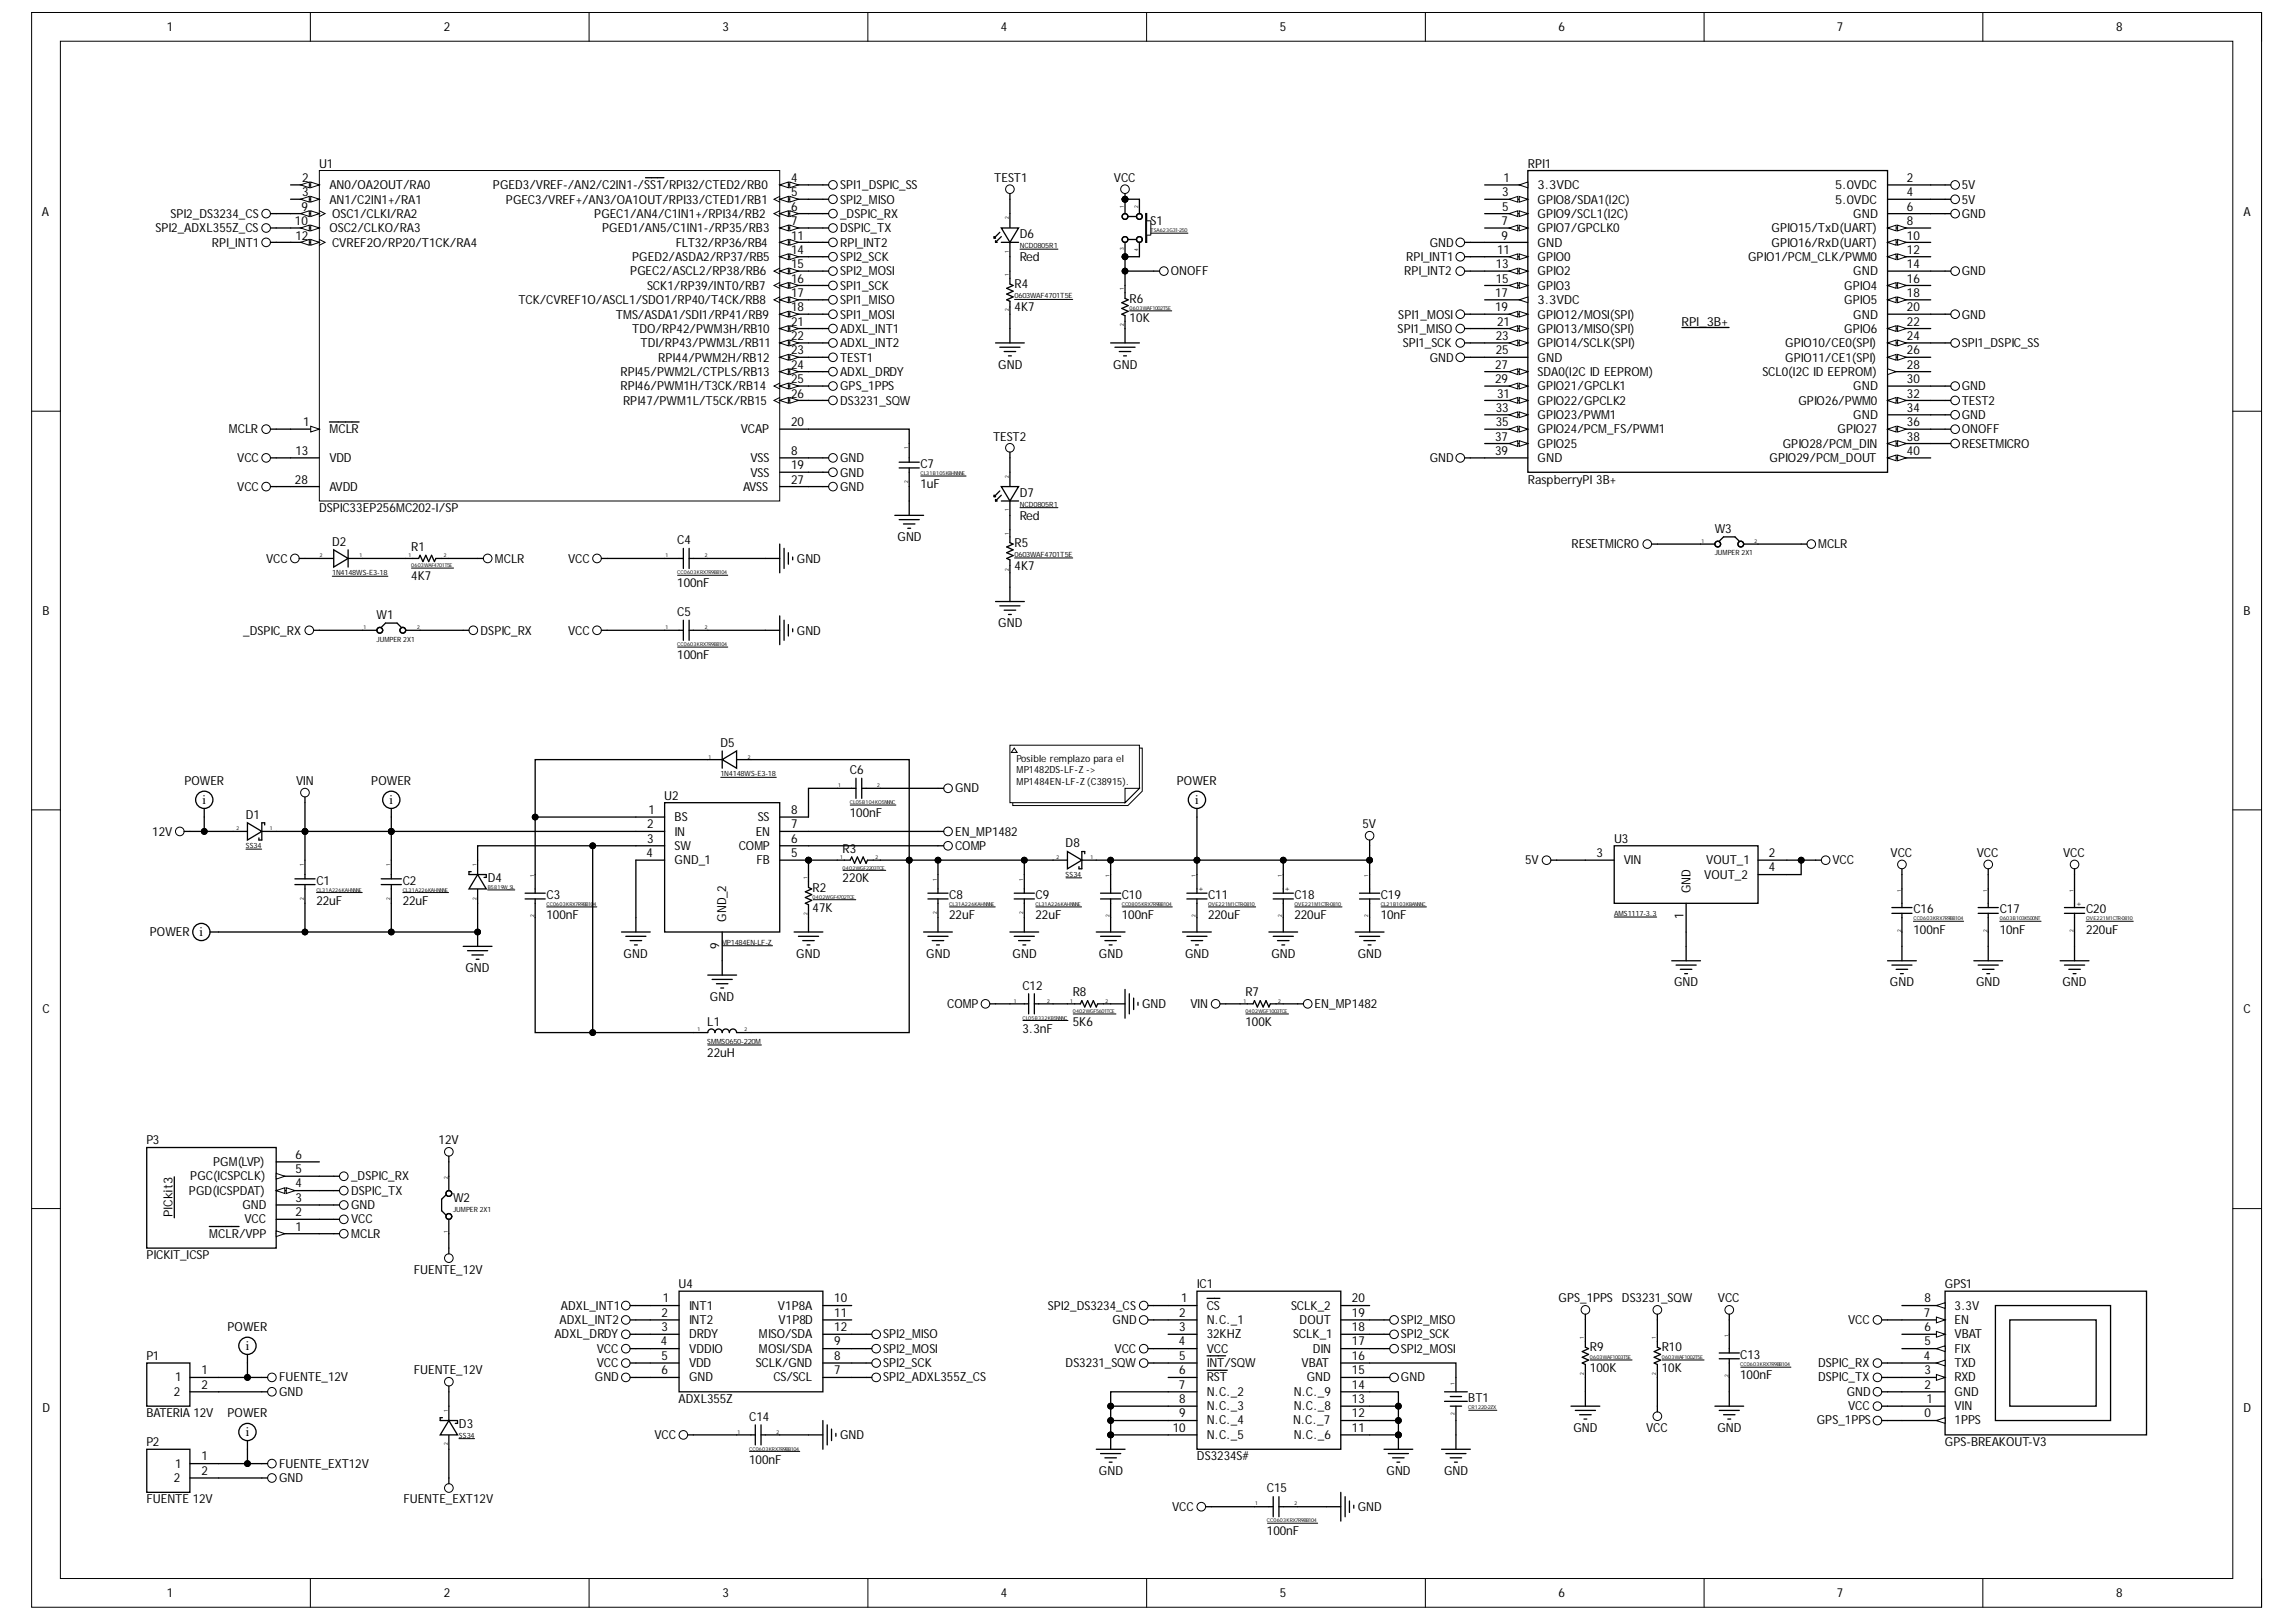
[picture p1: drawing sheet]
<svg xmlns="http://www.w3.org/2000/svg" width="297mm" height="210mm" viewBox="0 0 297 210" stroke-linecap="round" stroke-linejoin="round" font-family="sans-serif">
<defs><g id="words">
<g font-size="1.7">
<text x="26.2" y="104.1">i</text>
<text x="50.4" y="104.1">i</text>
<text x="154.6" y="104.1">i</text>
<text x="25.8" y="121.1">i</text>
<text x="31.8" y="174.7">i</text>
<text x="31.8" y="185.9">i</text>
</g>
<g font-size="1.6">
<text x="21.6" y="4">1</text>
<text x="57.4" y="4">2</text>
<text x="93.5" y="4">3</text>
<text x="129.5" y="4">4</text>
<text x="165.6" y="4">5</text>
<text x="201.6" y="4">6</text>
<text x="237.7" y="4">7</text>
<text x="273.8" y="4">8</text>
<text x="39.1" y="23.6">2</text>
<text x="41.3" y="21.7">U1</text>
<text x="102.3" y="23.6">4</text>
<text x="128.6" y="23.6">TEST1</text>
<text x="144.1" y="23.6">VCC</text>
<text x="194.5" y="23.6">1</text>
<text x="197.6" y="21.7">RPI1</text>
<text x="246.7" y="23.6">2</text>
<text x="5.4" y="28">A</text>
<text x="22.1" y="28.2">SPI2_DS3234_CS</text>
<text x="38.1" y="29.1">10</text>
<text x="39" y="27.3">9</text>
<text x="39.1" y="25.4">3</text>
<text x="42.6" y="24.5">AN0/OA2OUT/RA0</text>
<text x="42.6" y="26.4">AN1/C2IN1+/RA1</text>
<text x="43" y="28.2">OSC1/CLKI/RA2</text>
<text x="63.8" y="24.5">PGED3/VREF-/AN2/C2IN1-/SS1/RPI32/CTED2/RB0</text>
<text x="65.5" y="26.4">PGEC3/VREF+/AN3/OA1OUT/RPI33/CTED1/RB1</text>
<text x="76.9" y="28.2">PGEC1/AN4/C1IN1+/RPI34/RB2</text>
<text x="102.3" y="25.4">5</text>
<text x="102.3" y="27.3">6</text>
<text x="102.3" y="29.1">7</text>
<text x="108.7" y="24.5">SPI1_DSPIC_SS</text>
<text x="108.7" y="26.4">SPI2_MISO</text>
<text x="108.7" y="28.2">_DSPIC_RX</text>
<text x="148.9" y="29.1">S1</text>
<text x="194.3" y="29.1">7</text>
<text x="194.4" y="25.4">3</text>
<text x="194.4" y="27.3">5</text>
<text x="198.9" y="24.5">3.3VDC</text>
<text x="198.9" y="26.4">GPIO8/SDA1(I2C)</text>
<text x="198.9" y="28.2">GPIO9/SCL1(I2C)</text>
<text x="237.4" y="24.5">5.0VDC</text>
<text x="237.4" y="26.4">5.0VDC</text>
<text x="239.8" y="28.2">GND</text>
<text x="246.7" y="25.4">4</text>
<text x="246.7" y="27.3">6</text>
<text x="246.7" y="29.1">8</text>
<text x="253.8" y="24.5">5V</text>
<text x="253.8" y="26.4">5V</text>
<text x="253.8" y="28.2">GND</text>
<text x="290.3" y="28">A</text>
<text x="20.1" y="30.1">SPI2_ADXL355Z_CS</text>
<text x="27.4" y="31.9">RPI_INT1</text>
<text x="38.2" y="31">12</text>
<text x="42.6" y="30.1">OSC2/CLKO/RA3</text>
<text x="43" y="31.9">CVREF2O/RP20/T1CK/RA4</text>
<text x="77.9" y="30.1">PGED1/AN5/C1IN1-/RP35/RB3</text>
<text x="81.5" y="35.6">PGEC2/ASCL2/RP38/RB6</text>
<text x="81.8" y="33.8">PGED2/ASDA2/RP37/RB5</text>
<text x="87.4" y="31.9">FLT32/RP36/RB4</text>
<text x="102.3" y="31">11</text>
<text x="102.3" y="32.9">14</text>
<text x="102.3" y="34.7">15</text>
<text x="108.7" y="33.8">SPI2_SCK</text>
<text x="108.7" y="35.6">SPI2_MOSI</text>
<text x="108.7" y="30.1">DSPIC_TX</text>
<text x="108.7" y="31.9">RPI_INT2</text>
<text x="131.9" y="33.8">Red</text>
<text x="131.9" y="30.8">D6</text>
<text x="151.5" y="35.6">ONOFF</text>
<text x="181.7" y="35.6">RPI_INT2</text>
<text x="181.9" y="33.8">RPI_INT1</text>
<text x="185" y="31.9">GND</text>
<text x="193.5" y="34.7">13</text>
<text x="193.7" y="32.9">11</text>
<text x="194.3" y="31">9</text>
<text x="198.9" y="30.1">GPIO7/GPCLK0</text>
<text x="198.9" y="31.9">GND</text>
<text x="198.9" y="33.8">GPIO0</text>
<text x="198.9" y="35.6">GPIO2</text>
<text x="226.2" y="33.8">GPIO1/PCM_CLK/PWM0</text>
<text x="229.2" y="30.1">GPIO15/TxD(UART)</text>
<text x="229.2" y="31.9">GPIO16/RxD(UART)</text>
<text x="239.8" y="35.6">GND</text>
<text x="246.7" y="31">10</text>
<text x="246.7" y="32.9">12</text>
<text x="246.7" y="34.7">14</text>
<text x="253.8" y="35.6">GND</text>
<text x="67.1" y="39.4">TCK/CVREF1O/ASCL1/SDO1/RP40/T4CK/RB8</text>
<text x="79.7" y="41.2">TMS/ASDA1/SDI1/RP41/RB9</text>
<text x="83.7" y="37.5">SCK1/RP39/INT0/RB7</text>
<text x="102.3" y="36.6">16</text>
<text x="102.3" y="38.4">17</text>
<text x="102.3" y="40.3">18</text>
<text x="108.7" y="39.4">SPI1_MISO</text>
<text x="108.7" y="37.5">SPI1_SCK</text>
<text x="108.7" y="41.2">SPI1_MOSI</text>
<text x="131.3" y="40.3">4K7</text>
<text x="131.3" y="37.3">R4</text>
<text x="146.1" y="41.7">10K</text>
<text x="146.1" y="39.2">R6</text>
<text x="180.9" y="41.2">SPI1_MOSI</text>
<text x="193.4" y="38.4">17</text>
<text x="193.4" y="40.3">19</text>
<text x="193.5" y="36.6">15</text>
<text x="198.9" y="37.5">GPIO3</text>
<text x="198.9" y="39.4">3.3VDC</text>
<text x="198.9" y="41.2">GPIO12/MOSI(SPI)</text>
<text x="238.6" y="37.5">GPIO4</text>
<text x="238.6" y="39.4">GPIO5</text>
<text x="239.8" y="41.2">GND</text>
<text x="246.7" y="36.6">16</text>
<text x="246.7" y="38.4">18</text>
<text x="246.7" y="40.3">20</text>
<text x="253.8" y="41.2">GND</text>
<text x="81.8" y="43.1">TDO/RP42/PWM3H/RB10</text>
<text x="82.9" y="44.9">TDI/RP43/PWM3L/RB11</text>
<text x="85.2" y="46.8">RPI44/PWM2H/RB12</text>
<text x="102.3" y="42.1">21</text>
<text x="102.3" y="44">22</text>
<text x="102.3" y="45.9">23</text>
<text x="102.3" y="47.7">24</text>
<text x="108.7" y="46.8">TEST1</text>
<text x="108.7" y="43.1">ADXL_INT1</text>
<text x="108.7" y="44.9">ADXL_INT2</text>
<text x="129.1" y="47.7">GND</text>
<text x="144" y="47.7">GND</text>
<text x="180.8" y="43.1">SPI1_MISO</text>
<text x="181.5" y="44.9">SPI1_SCK</text>
<text x="185" y="46.8">GND</text>
<text x="193.4" y="47.7">27</text>
<text x="193.5" y="44">23</text>
<text x="193.5" y="45.9">25</text>
<text x="193.7" y="42.1">21</text>
<text x="198.9" y="43.1">GPIO13/MISO(SPI)</text>
<text x="198.9" y="44.9">GPIO14/SCLK(SPI)</text>
<text x="198.9" y="46.8">GND</text>
<text x="217.5" y="42.1">RPI_3B+</text>
<text x="231" y="44.9">GPIO10/CE0(SPI)</text>
<text x="231" y="46.8">GPIO11/CE1(SPI)</text>
<text x="238.6" y="43.1">GPIO6</text>
<text x="246.7" y="42.1">22</text>
<text x="246.7" y="44">24</text>
<text x="246.7" y="45.9">26</text>
<text x="246.7" y="47.7">28</text>
<text x="253.8" y="44.9">SPI1_DSPIC_SS</text>
<text x="80.3" y="48.7">RPI45/PWM2L/CTPLS/RB13</text>
<text x="80.3" y="50.5">RPI46/PWM1H/T3CK/RB14</text>
<text x="80.6" y="52.4">RPI47/PWM1L/T5CK/RB15</text>
<text x="102.3" y="49.6">25</text>
<text x="102.3" y="51.4">26</text>
<text x="108.7" y="48.7">ADXL_DRDY</text>
<text x="108.7" y="52.4">DS3231_SQW</text>
<text x="108.7" y="50.5">GPS_1PPS</text>
<text x="193.4" y="49.6">29</text>
<text x="193.5" y="53.3">33</text>
<text x="193.7" y="51.4">31</text>
<text x="198.9" y="48.7">SDA0(I2C ID EEPROM)</text>
<text x="198.9" y="50.5">GPIO21/GPCLK1</text>
<text x="198.9" y="52.4">GPIO22/GPCLK2</text>
<text x="228" y="48.7">SCL0(I2C ID EEPROM)</text>
<text x="232.7" y="52.4">GPIO26/PWM0</text>
<text x="239.8" y="50.5">GND</text>
<text x="246.7" y="49.6">30</text>
<text x="246.7" y="51.4">32</text>
<text x="246.7" y="53.3">34</text>
<text x="253.8" y="50.5">GND</text>
<text x="253.8" y="52.4">TEST2</text>
<text x="29.6" y="56.1">MCLR</text>
<text x="30.7" y="59.8">VCC</text>
<text x="38.2" y="58.9">13</text>
<text x="39.2" y="55.2">1</text>
<text x="42.6" y="56.1">MCLR</text>
<text x="42.6" y="59.8">VDD</text>
<text x="95.8" y="56.1">VCAP</text>
<text x="97.1" y="59.8">VSS</text>
<text x="102.3" y="58.9">8</text>
<text x="102.3" y="55.2">20</text>
<text x="108.7" y="59.8">GND</text>
<text x="128.5" y="57">TEST2</text>
<text x="185" y="59.8">GND</text>
<text x="193.4" y="57">37</text>
<text x="193.4" y="58.9">39</text>
<text x="193.5" y="55.2">35</text>
<text x="198.9" y="54.2">GPIO23/PWM1</text>
<text x="198.9" y="56.1">GPIO24/PCM_FS/PWM1</text>
<text x="198.9" y="57.9">GPIO25</text>
<text x="198.9" y="59.8">GND</text>
<text x="228.9" y="59.8">GPIO29/PCM_DOUT</text>
<text x="230.6" y="57.9">GPIO28/PCM_DIN</text>
<text x="237.7" y="56.1">GPIO27</text>
<text x="239.8" y="54.2">GND</text>
<text x="246.7" y="55.2">36</text>
<text x="246.7" y="57">38</text>
<text x="246.7" y="58.9">40</text>
<text x="253.8" y="54.2">GND</text>
<text x="253.8" y="57.9">RESETMICRO</text>
<text x="253.8" y="56.1">ONOFF</text>
<text x="30.7" y="63.5">VCC</text>
<text x="38.1" y="62.6">28</text>
<text x="42.6" y="63.5">AVDD</text>
<text x="96.2" y="63.5">AVSS</text>
<text x="97.1" y="61.7">VSS</text>
<text x="102.3" y="60.7">19</text>
<text x="102.3" y="62.6">27</text>
<text x="108.7" y="63.5">GND</text>
<text x="108.7" y="61.7">GND</text>
<text x="119.1" y="63.2">1uF</text>
<text x="119.1" y="60.6">C7</text>
<text x="131.9" y="64.3">D7</text>
<text x="197.6" y="62.6">RaspberryPI 3B+</text>
<text x="41.3" y="66.3">DSPIC33EP256MC202-I/SP</text>
<text x="43" y="70.6">D2</text>
<text x="53.2" y="71.3">R1</text>
<text x="87.6" y="70.4">C4</text>
<text x="116.1" y="70">GND</text>
<text x="131.3" y="70.8">R5</text>
<text x="131.9" y="67.2">Red</text>
<text x="203.3" y="71">RESETMICRO</text>
<text x="221.8" y="68.9">W3</text>
<text x="235.2" y="71">MCLR</text>
<text x="34.4" y="72.8">VCC</text>
<text x="53.2" y="75.1">4K7</text>
<text x="64" y="72.8">MCLR</text>
<text x="73.5" y="72.8">VCC</text>
<text x="87.6" y="75.9">100nF</text>
<text x="103.1" y="72.8">GND</text>
<text x="131.3" y="73.7">4K7</text>
<text x="5.5" y="79.6">B</text>
<text x="31.5" y="82.1">_DSPIC_RX</text>
<text x="48.7" y="80.1">W1</text>
<text x="62.2" y="82.1">DSPIC_RX</text>
<text x="73.5" y="82.1">VCC</text>
<text x="87.6" y="79.7">C5</text>
<text x="103.1" y="82.1">GND</text>
<text x="129.1" y="81.2">GND</text>
<text x="290.3" y="79.6">B</text>
<text x="87.6" y="85.2">100nF</text>
<text x="23.8" y="101.6">POWER</text>
<text x="38.3" y="101.6">VIN</text>
<text x="48" y="101.6">POWER</text>
<text x="93.2" y="96.6">D5</text>
<text x="109.9" y="100.1">C6</text>
<text x="152.2" y="101.6">POWER</text>
<text x="31.8" y="105.9">D1</text>
<text x="83.7" y="107.2">2</text>
<text x="83.9" y="105.3">1</text>
<text x="85.9" y="103.5">U2</text>
<text x="87.3" y="106.3">BS</text>
<text x="98" y="106.3">SS</text>
<text x="102.3" y="105.3">8</text>
<text x="102.3" y="107.2">7</text>
<text x="109.9" y="105.8">100nF</text>
<text x="123.6" y="102.6">GND</text>
<text x="176.3" y="107.2">5V</text>
<text x="19.7" y="108.1">12V</text>
<text x="83.6" y="110.9">4</text>
<text x="83.7" y="109.1">3</text>
<text x="87.3" y="108.1">IN</text>
<text x="87.3" y="110">SW</text>
<text x="87.3" y="111.8">GND_1</text>
<text x="95.6" y="110">COMP</text>
<text x="97.8" y="108.1">EN</text>
<text x="97.9" y="111.8">FB</text>
<text x="102.3" y="109.1">6</text>
<text x="102.3" y="110.9">5</text>
<text x="109" y="110.3">R3</text>
<text x="123.6" y="110">COMP</text>
<text x="123.6" y="108.1">EN_MP1482</text>
<text x="137.9" y="109.7">D8</text>
<text x="197.3" y="111.8">5V</text>
<text x="206.5" y="110.9">3</text>
<text x="208.8" y="109.1">U3</text>
<text x="210.1" y="111.8">VIN</text>
<text x="220.5" y="113.7">VOUT_2</text>
<text x="220.7" y="111.8">VOUT_1</text>
<text x="228.9" y="110.9">2</text>
<text x="228.9" y="112.8">4</text>
<text x="237.1" y="111.8">VCC</text>
<text x="244.6" y="110.9">VCC</text>
<text x="255.8" y="110.9">VCC</text>
<text x="266.9" y="110.9">VCC</text>
<text x="40.9" y="117.1">22uF</text>
<text x="40.9" y="114.5">C1</text>
<text x="52.1" y="117.1">22uF</text>
<text x="52.1" y="114.5">C2</text>
<text x="63.1" y="114.1">D4</text>
<text x="70.7" y="118.9">100nF</text>
<text x="70.7" y="116.3">C3</text>
<text x="94" y="119.3" transform="rotate(-90 94 119.3)">GND_2</text>
<text x="105.1" y="118">47K</text>
<text x="105.1" y="115.4">R2</text>
<text x="109" y="114.1">220K</text>
<text x="122.8" y="118.9">22uF</text>
<text x="122.8" y="116.3">C8</text>
<text x="134" y="118.9">22uF</text>
<text x="134" y="116.3">C9</text>
<text x="145.1" y="118.9">100nF</text>
<text x="145.1" y="116.3">C10</text>
<text x="156.3" y="118.9">220uF</text>
<text x="156.3" y="116.3">C11</text>
<text x="167.5" y="118.9">220uF</text>
<text x="167.5" y="116.3">C18</text>
<text x="178.6" y="118.9">10nF</text>
<text x="178.6" y="116.3">C19</text>
<text x="217.8" y="118.9" transform="rotate(-90 217.8 118.9)">1</text>
<text x="218.7" y="115.6" transform="rotate(-90 218.7 115.6)">GND</text>
<text x="247.5" y="118.2">C16</text>
<text x="258.7" y="118.2">C17</text>
<text x="269.9" y="118.2">C20</text>
<text x="19.4" y="121.1">POWER</text>
<text x="60.2" y="125.8">GND</text>
<text x="80.7" y="123.9">GND</text>
<text x="93" y="122.8" transform="rotate(-90 93 122.8)">9</text>
<text x="103" y="123.9">GND</text>
<text x="119.8" y="123.9">GND</text>
<text x="131" y="123.9">GND</text>
<text x="142.2" y="123.9">GND</text>
<text x="153.3" y="123.9">GND</text>
<text x="164.5" y="123.9">GND</text>
<text x="175.7" y="123.9">GND</text>
<text x="247.5" y="120.8">100nF</text>
<text x="258.7" y="120.8">10nF</text>
<text x="269.9" y="120.8">220uF</text>
<text x="5.5" y="131.1">C</text>
<text x="91.8" y="129.5">GND</text>
<text x="122.5" y="130.4">COMP</text>
<text x="132.3" y="128.1">C12</text>
<text x="138.8" y="128.9">R8</text>
<text x="147.8" y="130.4">GND</text>
<text x="154" y="130.4">VIN</text>
<text x="161.1" y="128.9">R7</text>
<text x="170.1" y="130.4">EN_MP1482</text>
<text x="216.6" y="127.6">GND</text>
<text x="244.5" y="127.6">GND</text>
<text x="255.7" y="127.6">GND</text>
<text x="266.8" y="127.6">GND</text>
<text x="290.3" y="131.1">C</text>
<text x="91.5" y="136.8">22uH</text>
<text x="91.5" y="132.7">L1</text>
<text x="132.3" y="133.6">3.3nF</text>
<text x="138.8" y="132.7">5K6</text>
<text x="161.1" y="132.7">100K</text>
<text x="18.9" y="148.1">P3</text>
<text x="38.2" y="150">6</text>
<text x="56.7" y="148.1">12V</text>
<text x="24.4" y="154.6">PGD(ICSPDAT)</text>
<text x="24.6" y="152.7">PGC(ICSPCLK)</text>
<text x="27.6" y="150.9">PGM(LVP)</text>
<text x="38.2" y="155.5">3</text>
<text x="38.2" y="153.7">4</text>
<text x="38.2" y="151.8">5</text>
<text x="45.4" y="152.7">_DSPIC_RX</text>
<text x="45.4" y="154.6">DSPIC_TX</text>
<text x="58.6" y="155.5">W2</text>
<text x="22.3" y="157.6" transform="rotate(-90 22.3 157.6)">PICkit3</text>
<text x="27.1" y="160.2">MCLR/VPP</text>
<text x="31.4" y="156.5">GND</text>
<text x="31.6" y="158.3">VCC</text>
<text x="38.2" y="159.2">1</text>
<text x="38.2" y="157.4">2</text>
<text x="45.4" y="160.2">MCLR</text>
<text x="45.4" y="158.3">VCC</text>
<text x="45.4" y="156.5">GND</text>
<text x="18.9" y="163">PICKIT_ICSP</text>
<text x="53.5" y="164.8">FUENTE_12V</text>
<text x="87.8" y="166.7">U4</text>
<text x="154.9" y="166.7">IC1</text>
<text x="251.6" y="166.7">GPS1</text>
<text x="29.4" y="172.3">POWER</text>
<text x="71.7" y="173.2">ADXL_DRDY</text>
<text x="72.4" y="171.3">ADXL_INT2</text>
<text x="72.6" y="169.5">ADXL_INT1</text>
<text x="85.6" y="172.3">3</text>
<text x="85.6" y="170.4">2</text>
<text x="85.8" y="168.5">1</text>
<text x="89.1" y="173.2">DRDY</text>
<text x="89.1" y="171.3">INT2</text>
<text x="89.1" y="169.5">INT1</text>
<text x="98.2" y="173.2">MISO/SDA</text>
<text x="100.6" y="169.5">V1P8A</text>
<text x="100.7" y="171.3">V1P8D</text>
<text x="107.9" y="172.3">12</text>
<text x="107.9" y="170.4">11</text>
<text x="107.9" y="168.5">10</text>
<text x="114.3" y="173.2">SPI2_MISO</text>
<text x="135.6" y="169.5">SPI2_DS3234_CS</text>
<text x="143.9" y="171.3">GND</text>
<text x="152.6" y="170.4">2</text>
<text x="152.6" y="172.3">3</text>
<text x="152.8" y="168.5">1</text>
<text x="156.1" y="169.5">CS</text>
<text x="156.1" y="171.3">N.C._1</text>
<text x="156.1" y="173.2">32KHZ</text>
<text x="167" y="169.5">SCLK_2</text>
<text x="167.3" y="173.2">SCLK_1</text>
<text x="168.1" y="171.3">DOUT</text>
<text x="174.9" y="168.5">20</text>
<text x="174.9" y="170.4">19</text>
<text x="174.9" y="172.3">18</text>
<text x="181.2" y="173.2">SPI2_SCK</text>
<text x="181.2" y="171.3">SPI2_MISO</text>
<text x="201.6" y="168.5">GPS_1PPS</text>
<text x="209.8" y="168.5">DS3231_SQW</text>
<text x="222.3" y="168.5">VCC</text>
<text x="239.1" y="171.3">VCC</text>
<text x="248.9" y="170.4">7</text>
<text x="249" y="172.3">6</text>
<text x="249" y="168.5">8</text>
<text x="252.9" y="173.2">VBAT</text>
<text x="252.9" y="171.3">EN</text>
<text x="252.9" y="169.5">3.3V</text>
<text x="18.9" y="176">P1</text>
<text x="22.7" y="178.8">1</text>
<text x="26" y="177.8">1</text>
<text x="26" y="179.7">2</text>
<text x="36.1" y="178.8">FUENTE_12V</text>
<text x="53.5" y="177.8">FUENTE_12V</text>
<text x="77" y="178.8">GND</text>
<text x="77.2" y="176.9">VCC</text>
<text x="77.2" y="175">VCC</text>
<text x="85.5" y="174.1">4</text>
<text x="85.6" y="177.8">6</text>
<text x="85.6" y="176">5</text>
<text x="89.1" y="178.8">GND</text>
<text x="89.1" y="176.9">VDD</text>
<text x="89.1" y="175">VDDIO</text>
<text x="97.8" y="176.9">SCLK/GND</text>
<text x="98.2" y="175">MOSI/SDA</text>
<text x="100.1" y="178.8">CS/SCL</text>
<text x="107.9" y="177.8">7</text>
<text x="107.9" y="176">8</text>
<text x="107.9" y="174.1">9</text>
<text x="114.3" y="175">SPI2_MOSI</text>
<text x="114.3" y="176.9">SPI2_SCK</text>
<text x="114.3" y="178.8">SPI2_ADXL355Z_CS</text>
<text x="137.9" y="176.9">DS3231_SQW</text>
<text x="144.2" y="175">VCC</text>
<text x="152.5" y="174.1">4</text>
<text x="152.5" y="179.7">7</text>
<text x="152.6" y="176">5</text>
<text x="152.6" y="177.8">6</text>
<text x="156.1" y="175">VCC</text>
<text x="156.1" y="176.9">INT/SQW</text>
<text x="156.1" y="178.8">RST</text>
<text x="168.4" y="176.9">VBAT</text>
<text x="169.1" y="178.8">GND</text>
<text x="169.8" y="175">DIN</text>
<text x="174.9" y="174.1">17</text>
<text x="174.9" y="176">16</text>
<text x="174.9" y="177.8">15</text>
<text x="174.9" y="179.7">14</text>
<text x="181.2" y="178.8">GND</text>
<text x="181.2" y="175">SPI2_MOSI</text>
<text x="205.7" y="177.5">100K</text>
<text x="205.7" y="174.9">R9</text>
<text x="215" y="177.5">10K</text>
<text x="215" y="174.9">R10</text>
<text x="225.1" y="178.4">100nF</text>
<text x="225.1" y="175.8">C13</text>
<text x="235.2" y="176.9">DSPIC_RX</text>
<text x="235.2" y="178.8">DSPIC_TX</text>
<text x="248.9" y="176">4</text>
<text x="249" y="179.7">2</text>
<text x="249" y="177.8">3</text>
<text x="249" y="174.1">5</text>
<text x="252.9" y="178.8">RXD</text>
<text x="252.9" y="176.9">TXD</text>
<text x="252.9" y="175">FIX</text>
<text x="5.5" y="182.7">D</text>
<text x="18.9" y="183.4">BATERIA 12V</text>
<text x="22.5" y="180.6">2</text>
<text x="29.4" y="183.4">POWER</text>
<text x="36.1" y="180.6">GND</text>
<text x="59.4" y="184.8">D3</text>
<text x="87.8" y="181.6">ADXL355Z</text>
<text x="96.9" y="183.8">C14</text>
<text x="151.7" y="185.3">10</text>
<text x="152.6" y="181.6">8</text>
<text x="152.6" y="183.4">9</text>
<text x="156.1" y="180.6">N.C._2</text>
<text x="156.1" y="182.5">N.C._3</text>
<text x="156.1" y="184.3">N.C._4</text>
<text x="167.3" y="184.3">N.C._7</text>
<text x="167.4" y="180.6">N.C._9</text>
<text x="167.4" y="182.5">N.C._8</text>
<text x="174.9" y="181.6">13</text>
<text x="174.9" y="183.4">12</text>
<text x="174.9" y="185.3">11</text>
<text x="190" y="181.4">BT1</text>
<text x="203.6" y="185.3">GND</text>
<text x="213" y="185.3">VCC</text>
<text x="222.2" y="185.3">GND</text>
<text x="235" y="184.3">GPS_1PPS</text>
<text x="238.9" y="180.6">GND</text>
<text x="239.1" y="182.5">VCC</text>
<text x="249" y="183.4">0</text>
<text x="249.2" y="181.6">1</text>
<text x="252.9" y="184.3">1PPS</text>
<text x="252.9" y="182.5">VIN</text>
<text x="252.9" y="180.6">GND</text>
<text x="290.3" y="182.7">D</text>
<text x="18.9" y="187.1">P2</text>
<text x="22.5" y="191.8">2</text>
<text x="22.7" y="189.9">1</text>
<text x="26" y="189">1</text>
<text x="26" y="190.8">2</text>
<text x="36.1" y="191.8">GND</text>
<text x="36.1" y="189.9">FUENTE_EXT12V</text>
<text x="84.7" y="186.2">VCC</text>
<text x="96.9" y="189.4">100nF</text>
<text x="108.7" y="186.2">GND</text>
<text x="142.2" y="190.8">GND</text>
<text x="154.9" y="189">DS3234S#</text>
<text x="156.1" y="186.2">N.C._5</text>
<text x="167.4" y="186.2">N.C._6</text>
<text x="179.4" y="190.8">GND</text>
<text x="186.8" y="190.8">GND</text>
<text x="251.6" y="187.1">GPS-BREAKOUT-V3</text>
<text x="18.9" y="194.6">FUENTE 12V</text>
<text x="52.2" y="194.6">FUENTE_EXT12V</text>
<text x="151.6" y="195.5">VCC</text>
<text x="163.9" y="193.1">C15</text>
<text x="175.7" y="195.5">GND</text>
<text x="163.9" y="198.7">100nF</text>
<text x="21.6" y="206.7">1</text>
<text x="57.4" y="206.7">2</text>
<text x="93.5" y="206.7">3</text>
<text x="129.5" y="206.7">4</text>
<text x="165.6" y="206.7">5</text>
<text x="201.6" y="206.7">6</text>
<text x="237.7" y="206.7">7</text>
<text x="273.8" y="206.7">8</text>
</g>
<g font-size="1.3">
<text x="131.5" y="98.6">Posible remplazo para el</text>
<text x="131.5" y="100">MP1482DS-LF-Z -&gt;</text>
<text x="131.5" y="101.5">MP1484EN-LF-Z (C38915).</text>
</g>
<g font-size="1.1">
<text x="155.1" y="114.8" transform="rotate(90 155.1 114.8)">+</text>
<text x="166.3" y="114.8" transform="rotate(90 166.3 114.8)">+</text>
<text x="268.7" y="116.7" transform="rotate(90 268.7 116.7)">+</text>
</g>
<g font-size=".9">
<text x="131.9" y="32.1">NCD0805R1</text>
<text x="131.3" y="38.6">0603WAF4701T5E</text>
<text x="131.9" y="65.6">NCD0805R1</text>
<text x="221.8" y="71.8">JUMPER 2X1</text>
<text x="43" y="74.4">1N4148WS-E3-18</text>
<text x="131.3" y="72.1">0603WAF4701T5E</text>
<text x="48.7" y="83">JUMPER 2X1</text>
<text x="93.2" y="100.4">1N4148WS-E3-18</text>
<text x="31.8" y="109.7">SS34</text>
<text x="137.9" y="113.5">SS34</text>
<text x="208.8" y="118.5">AMS1117-3.3</text>
<text x="93.4" y="122.2">MP1484EN-LF-Z</text>
<text x="91.5" y="135.1">SMMS0650-220M</text>
<text x="58.6" y="156.8">JUMPER 2X1</text>
<text x="59.4" y="186">SS34</text>
</g>
<g font-size=".7">
<text x="130.5" y="28.4" transform="rotate(-90 130.5 28.4)">2</text>
<text x="145.4" y="26.9" transform="rotate(-90 145.4 26.9)">1</text>
<text x="147.2" y="26.9" transform="rotate(-90 147.2 26.9)">2</text>
<text x="130.5" y="35.7" transform="rotate(-90 130.5 35.7)">1</text>
<text x="130.5" y="32.7" transform="rotate(-90 130.5 32.7)">1</text>
<text x="145.4" y="32.3" transform="rotate(-90 145.4 32.3)">3</text>
<text x="147.2" y="32.4" transform="rotate(-90 147.2 32.4)">4</text>
<text x="148.9" y="30.1">TSA623G31-250</text>
<text x="130.5" y="40.3" transform="rotate(-90 130.5 40.3)">2</text>
<text x="145.4" y="37.6" transform="rotate(-90 145.4 37.6)">1</text>
<text x="146.1" y="40.1">0603WAF1002T5E</text>
<text x="145.4" y="42.1" transform="rotate(-90 145.4 42.1)">2</text>
<text x="117.5" y="58.1" transform="rotate(-90 117.5 58.1)">1</text>
<text x="117.5" y="62.5" transform="rotate(-90 117.5 62.5)">2</text>
<text x="119.1" y="61.5">CL31B105KBHNNNE</text>
<text x="130.5" y="61.8" transform="rotate(-90 130.5 61.8)">2</text>
<text x="130.5" y="69.2" transform="rotate(-90 130.5 69.2)">1</text>
<text x="130.5" y="66.1" transform="rotate(-90 130.5 66.1)">1</text>
<text x="220.1" y="70.3">1</text>
<text x="227" y="70.3">2</text>
<text x="41.4" y="72.1">2</text>
<text x="46.5" y="72.1">1</text>
<text x="52.9" y="72.1">1</text>
<text x="53.2" y="73.4">0603WAF4701T5E</text>
<text x="57.4" y="72.1">2</text>
<text x="86.1" y="72.1">1</text>
<text x="87.6" y="74.3">CC0603KRX7R9BB104</text>
<text x="91.2" y="72.1">2</text>
<text x="130.5" y="73.8" transform="rotate(-90 130.5 73.8)">2</text>
<text x="47" y="81.4">1</text>
<text x="54" y="81.4">2</text>
<text x="86.1" y="81.4">1</text>
<text x="87.6" y="83.6">CC0603KRX7R9BB104</text>
<text x="91.2" y="81.4">2</text>
<text x="91.7" y="98.2">1</text>
<text x="96.8" y="98.2">2</text>
<text x="108.4" y="101.9">1</text>
<text x="113.5" y="101.9">2</text>
<text x="30.6" y="107.5">2</text>
<text x="34.9" y="107.5">1</text>
<text x="109.9" y="104.1">CL05B104KO5NNNC</text>
<text x="39.3" y="112.1" transform="rotate(-90 39.3 112.1)">1</text>
<text x="50.5" y="112.1" transform="rotate(-90 50.5 112.1)">1</text>
<text x="61.7" y="112.1" transform="rotate(-90 61.7 112.1)">1</text>
<text x="69.1" y="113.5" transform="rotate(-90 69.1 113.5)">1</text>
<text x="104.4" y="113.8" transform="rotate(-90 104.4 113.8)">1</text>
<text x="108.7" y="111.2">1</text>
<text x="109" y="112.5">0402WGF2203TCE</text>
<text x="113.2" y="111.2">2</text>
<text x="121.2" y="114" transform="rotate(-90 121.2 114)">1</text>
<text x="132.4" y="114" transform="rotate(-90 132.4 114)">1</text>
<text x="136.7" y="111.2">2</text>
<text x="141.1" y="111.2">1</text>
<text x="143.5" y="113.5" transform="rotate(-90 143.5 113.5)">1</text>
<text x="154.7" y="113.5" transform="rotate(-90 154.7 113.5)">1</text>
<text x="165.8" y="113.5" transform="rotate(-90 165.8 113.5)">1</text>
<text x="177" y="113.5" transform="rotate(-90 177 113.5)">1</text>
<text x="39.3" y="116.4" transform="rotate(-90 39.3 116.4)">2</text>
<text x="40.9" y="115.4">CL31A226KAHNNNE</text>
<text x="50.5" y="116.4" transform="rotate(-90 50.5 116.4)">2</text>
<text x="52.1" y="115.4">CL31A226KAHNNNE</text>
<text x="61.7" y="116.4" transform="rotate(-90 61.7 116.4)">2</text>
<text x="63.1" y="115.1">B5819W_SL</text>
<text x="69.1" y="118.7" transform="rotate(-90 69.1 118.7)">2</text>
<text x="70.7" y="117.3">CC0603KRX7R9BB10</text>
<text x="76.8" y="117.3">4</text>
<text x="104.4" y="118.4" transform="rotate(-90 104.4 118.4)">2</text>
<text x="105.1" y="116.3">0402WGF4702TCE</text>
<text x="121.2" y="118.3" transform="rotate(-90 121.2 118.3)">2</text>
<text x="122.8" y="117.3">CL31A226KAHNNNE</text>
<text x="132.4" y="118.3" transform="rotate(-90 132.4 118.3)">2</text>
<text x="134" y="117.3">CL31A226KAHNNNE</text>
<text x="143.5" y="118.7" transform="rotate(-90 143.5 118.7)">2</text>
<text x="145.1" y="117.3">CC0805KRX7R9BB104</text>
<text x="154.7" y="118.7" transform="rotate(-90 154.7 118.7)">2</text>
<text x="156.3" y="117.3">OVE221M1CTR-0810</text>
<text x="165.8" y="118.7" transform="rotate(-90 165.8 118.7)">2</text>
<text x="167.5" y="117.3">OVE221M1CTR-0810</text>
<text x="177" y="118.7" transform="rotate(-90 177 118.7)">2</text>
<text x="178.6" y="117.3">CL21B103KBANNNC</text>
<text x="245.9" y="115.4" transform="rotate(-90 245.9 115.4)">1</text>
<text x="247.5" y="119.1">CC0603KRX7R9BB104</text>
<text x="257.1" y="115.4" transform="rotate(-90 257.1 115.4)">1</text>
<text x="258.7" y="119.1">0603B103K500NT</text>
<text x="268.3" y="115.4" transform="rotate(-90 268.3 115.4)">1</text>
<text x="269.9" y="119.1">OVE221M1CTR-0810</text>
<text x="245.9" y="120.6" transform="rotate(-90 245.9 120.6)">2</text>
<text x="257.1" y="120.6" transform="rotate(-90 257.1 120.6)">2</text>
<text x="268.3" y="120.6" transform="rotate(-90 268.3 120.6)">2</text>
<text x="131.2" y="129.8">1</text>
<text x="132.3" y="132">CL05B332KB5NNNC</text>
<text x="135.5" y="129.8">2</text>
<text x="138.4" y="129.8">1</text>
<text x="138.8" y="131.1">0402WGF5601TCE</text>
<text x="143" y="129.8">2</text>
<text x="160.9" y="129.8">1</text>
<text x="161.1" y="131.1">0402WGF1003TCE</text>
<text x="165.3" y="129.8">2</text>
<text x="90.2" y="133.5">1</text>
<text x="96.3" y="133.5">2</text>
<text x="57.9" y="152.6" transform="rotate(-90 57.9 152.6)">2</text>
<text x="57.9" y="159.5" transform="rotate(-90 57.9 159.5)">1</text>
<text x="204.9" y="173.3" transform="rotate(-90 204.9 173.3)">1</text>
<text x="214.2" y="173.3" transform="rotate(-90 214.2 173.3)">1</text>
<text x="223.6" y="173" transform="rotate(-90 223.6 173)">1</text>
<text x="188.2" y="179.2" transform="rotate(-90 188.2 179.2)">1</text>
<text x="204.9" y="177.9" transform="rotate(-90 204.9 177.9)">2</text>
<text x="205.7" y="175.9">0603WAF1003T5E</text>
<text x="214.2" y="177.9" transform="rotate(-90 214.2 177.9)">2</text>
<text x="215" y="175.9">0603WAF1002T5E</text>
<text x="223.6" y="178.2" transform="rotate(-90 223.6 178.2)">2</text>
<text x="225.1" y="176.8">CC0603KRX7R9BB104</text>
<text x="57.9" y="182.7" transform="rotate(-90 57.9 182.7)">1</text>
<text x="95.4" y="185.5">1</text>
<text x="100.5" y="185.5">2</text>
<text x="188.2" y="183.2" transform="rotate(-90 188.2 183.2)">2</text>
<text x="190" y="182.4">CR1220-2ZX</text>
<text x="57.9" y="187" transform="rotate(-90 57.9 187)">2</text>
<text x="96.9" y="187.7">CC0603KRX7R9BB104</text>
<text x="162.4" y="194.8">1</text>
<text x="163.9" y="197">CC0603KRX7R9BB104</text>
<text x="167.5" y="194.8">2</text>
</g>
</g></defs>
<path d="M4.1 1.6h288.5v206.4h-288.5z" fill="none" stroke="#000" stroke-width=".13"/>
<path d="M7.8 5.3h281.1v199h-281.1z" fill-rule="evenodd" fill="#fff"/>
<g fill="none" stroke="#000" stroke-width=".13">
<path d="M4.1 1.6h3.7M7.8 5.3h281.1v199h-281.1zM40.2 1.6v3.7M76.2 1.6v3.7M112.3 1.6v3.7M148.3 1.6v3.7M184.4 1.6v3.7M220.5 1.6v3.7M256.5 1.6v3.7M288.9 1.6h3.7v3.7M4.1 53.2h3.7M288.9 53.2h3.7"/>
<path d="M4.1 104.8h3.7M288.9 104.8h3.7M4.1 156.4h3.7M288.9 156.4h3.7M40.2 204.3v3.7M76.2 204.3v3.7M112.3 204.3v3.7M148.3 204.3v3.7M184.4 204.3v3.7M220.5 204.3v3.7M256.5 204.3v3.7M292.6 204.3v3.7"/>
<circle cx="81" cy="170.8" r=".56"/>
<circle cx="81" cy="169" r=".56"/>
</g>
<path d="M81.5 169h.8M81.5 170.8h.8" fill="none" stroke="#000" stroke-width=".17"/>
<path d="M251.6 167.1h26.1v18.6h-26.1z" fill-rule="evenodd" fill="#fff"/>
<path d="M251.6 167.1h26.1v18.6h-26.1zM246.1 183.8h5.5" fill="none" stroke="#000" stroke-width=".17"/>
<path d="M250.5 183.8l1.1-.3v.7z" fill="#fff"/>
<path d="M250.5 183.8l1.1-.3v.7z" fill="none" stroke="#000" stroke-width=".13"/>
<path d="M246.1 178.3h5.5M246.1 182h5.5M246.1 180.1h5.5" fill="none" stroke="#000" stroke-width=".17"/>
<path d="M250.5 177.9l1.1 .4-1.1 .3z" fill="#fff"/>
<path d="M250.5 177.9l1.1 .4-1.1 .3z" fill="none" stroke="#000" stroke-width=".13"/>
<path d="M246.1 176.4h5.5" fill="none" stroke="#000" stroke-width=".17"/>
<path d="M250.5 176.4l1.1-.4v.8z" fill="#fff"/>
<path d="M250.5 176.4l1.1-.4v.8z" fill="none" stroke="#000" stroke-width=".13"/>
<path d="M246.1 174.5h5.5" fill="none" stroke="#000" stroke-width=".17"/>
<path d="M250.5 174.5l1.1-.3v.7z" fill="#fff"/>
<path d="M250.5 174.5l1.1-.3v.7z" fill="none" stroke="#000" stroke-width=".13"/>
<path d="M246.1 172.7h5.5" fill="none" stroke="#000" stroke-width=".17"/>
<path d="M250.5 172.3l1.1 .4-1.1 .3z" fill="#fff"/>
<path d="M250.5 172.3l1.1 .4-1.1 .3z" fill="none" stroke="#000" stroke-width=".13"/>
<path d="M246.1 170.8h5.5" fill="none" stroke="#000" stroke-width=".17"/>
<path d="M250.5 170.4l1.1 .4-1.1 .4z" fill="#fff"/>
<path d="M250.5 170.4l1.1 .4-1.1 .4z" fill="none" stroke="#000" stroke-width=".13"/>
<path d="M246.1 169h5.5" fill="none" stroke="#000" stroke-width=".17"/>
<path d="M250.5 169l1.1-.4v.7z" fill="#fff"/>
<path d="M250.5 169l1.1-.4v.7z" fill="none" stroke="#000" stroke-width=".13"/>
<path d="M258.2 169h14.8v14.8h-14.8z" fill-rule="evenodd" fill="#fff"/>
<path d="M258.2 169h14.8v14.8h-14.8z" fill="none" stroke="#000" stroke-width=".17"/>
<path d="M260 170.8h11.2v11.2h-11.2z" fill-rule="evenodd" fill="#fff"/>
<g fill="none" stroke="#000" stroke-width=".17">
<path d="M106.5 38.8h.7M106.5 36.9h.7M106.5 23.9h.7M35 59.3h.7M35 55.5h.7M106.5 46.2h.7M106.5 48.1h.7M106.5 40.7h.7M106.5 59.3h.7M116.3 59.8h2.6M117.6 57.4v2.4M35 63h.7"/>
<path d="M38.7 72.3h.8M41.3 72.3h1.9M45 72.3h1.9M45 71.2v2.2M106.5 63h.7M106.5 61.1h.7M115.8 66.7h3.7M116.3 60.6h2.6M116.3 67.2h2.6M116.9 67.8h1.5M117.4 68.4h.4M117.6 60.6v2.4"/>
<path d="M117.6 64.8v1.9M81.5 176.4h.8M81.5 178.3h.8M112 172.7h.8M112 176.4h.8M112 178.3h.8M112 174.5h.8M148.5 176.4h.8M148.5 174.5h.8M148.5 169h.8M179.1 178.3h.7M179.1 174.5h.7"/>
<path d="M179.1 172.7h.7M179.1 170.8h.7M243.4 176.4h.8M243.4 178.3h.8M243.4 170.8h.8M260 170.8h11.2v11.2h-11.2zM243.4 183.8h.8M243.4 182h.8M243.4 180.1h.8"/>
</g>
<g fill="none" stroke="#000" stroke-width=".13">
<path d="M119.1 61.6h5.9"/>
<circle cx="107.8" cy="36.9" r=".56"/>
<circle cx="107.8" cy="23.9" r=".56"/>
<circle cx="107.8" cy="38.8" r=".56"/>
<circle cx="34.4" cy="59.3" r=".56"/>
<circle cx="34.4" cy="55.5" r=".56"/>
<circle cx="107.8" cy="59.3" r=".56"/>
<circle cx="107.8" cy="46.2" r=".56"/>
<circle cx="107.8" cy="48.1" r=".56"/>
<circle cx="107.8" cy="40.7" r=".56"/>
<circle cx="34.4" cy="63" r=".56"/>
<circle cx="38.2" cy="72.3" r=".56"/>
<circle cx="107.8" cy="61.1" r=".56"/>
<circle cx="107.8" cy="63" r=".56"/>
<circle cx="81" cy="178.3" r=".56"/>
<circle cx="81" cy="176.4" r=".56"/>
<circle cx="113.3" cy="178.3" r=".56"/>
<circle cx="113.3" cy="172.7" r=".56"/>
<circle cx="113.3" cy="176.4" r=".56"/>
<circle cx="113.3" cy="174.5" r=".56"/>
<circle cx="148" cy="169" r=".56"/>
<circle cx="148" cy="176.4" r=".56"/>
<circle cx="148" cy="174.5" r=".56"/>
<circle cx="180.4" cy="178.3" r=".56"/>
<circle cx="180.4" cy="172.7" r=".56"/>
<circle cx="180.4" cy="174.5" r=".56"/>
<circle cx="180.4" cy="170.8" r=".56"/>
<circle cx="242.9" cy="178.3" r=".56"/>
<circle cx="242.9" cy="176.4" r=".56"/>
<circle cx="242.9" cy="170.8" r=".56"/>
<circle cx="242.9" cy="182" r=".56"/>
<circle cx="242.9" cy="180.1" r=".56"/>
<circle cx="242.9" cy="183.8" r=".56"/>
</g>
<path d="M43.2 71.2l1.8 1.1-1.8 1.1z" fill="#fff"/>
<g fill="none" stroke="#000" stroke-width=".17">
<path d="M35 29.5h.7M35 27.6h.7M35 31.4h.7M106.5 25.8h.7M106.5 33.2h.7M106.5 35.1h.7M106.5 29.5h.7M106.5 27.6h.7M106.5 31.4h.7M106.5 42.5h.7M106.5 44.4h.7M106.5 51.8h.7"/>
<path d="M106.5 50h.7M43.2 71.2l1.8 1.1-1.8 1.1zM61.8 72.3h.7"/>
</g>
<g fill="none" stroke="#000" stroke-width=".13">
<path d="M43 74.6h7.2"/>
<circle cx="34.4" cy="29.5" r=".56"/>
<circle cx="34.4" cy="31.4" r=".56"/>
<circle cx="34.4" cy="27.6" r=".56"/>
<circle cx="107.8" cy="35.1" r=".56"/>
<circle cx="107.8" cy="29.5" r=".56"/>
<circle cx="107.8" cy="33.2" r=".56"/>
<circle cx="107.8" cy="31.4" r=".56"/>
<circle cx="107.8" cy="27.6" r=".56"/>
<circle cx="107.8" cy="25.8" r=".56"/>
<circle cx="107.8" cy="51.8" r=".56"/>
<circle cx="107.8" cy="50" r=".56"/>
<circle cx="107.8" cy="44.4" r=".56"/>
<circle cx="107.8" cy="42.5" r=".56"/>
<circle cx="63.1" cy="72.3" r=".56"/>
</g>
<path d="M19 148.5h16.7v13h-16.7z" fill-rule="evenodd" fill="#fff"/>
<path d="M19 148.5h16.7v13h-16.7zM35.7 159.7h5.6" fill="none" stroke="#000" stroke-width=".17"/>
<path d="M35.7 159.3l1.1 .4-1.1 .3z" fill="#fff"/>
<path d="M35.7 159.3l1.1 .4-1.1 .3z" fill="none" stroke="#000" stroke-width=".13"/>
<path d="M27.1 158.7h3.8M35.7 157.8h5.6M35.7 155.9h5.6M35.7 154.1h5.6" fill="none" stroke="#000" stroke-width=".17"/>
<path d="M35.7 154.1l1.1-.4v.8z" fill="#fff"/>
<path d="M35.7 154.1l1.1-.4v.8z" fill="none" stroke="#000" stroke-width=".13"/>
<path d="M37 153.7l1.2 .4-1.2 .4z" fill="#fff"/>
<path d="M37 153.7l1.2 .4-1.2 .4z" fill="none" stroke="#000" stroke-width=".13"/>
<path d="M35.7 152.2h5.6" fill="none" stroke="#000" stroke-width=".17"/>
<path d="M35.7 151.8l1.1 .4-1.1 .4z" fill="#fff"/>
<g fill="none" stroke="#000" stroke-width=".13">
<path d="M156.3 117.4h6.2M35.7 151.8l1.1 .4-1.1 .4z"/>
<circle cx="188.9" cy="35.1" r=".56"/>
<circle cx="188.9" cy="33.2" r=".56"/>
<circle cx="188.9" cy="31.4" r=".56"/>
<circle cx="252.9" cy="23.9" r=".56"/>
<circle cx="252.9" cy="35.1" r=".56"/>
<circle cx="252.9" cy="25.8" r=".56"/>
<circle cx="252.9" cy="27.6" r=".56"/>
<circle cx="188.9" cy="46.2" r=".56"/>
<circle cx="188.9" cy="44.4" r=".56"/>
<circle cx="188.9" cy="42.5" r=".56"/>
<circle cx="188.9" cy="59.3" r=".56"/>
<circle cx="188.9" cy="40.7" r=".56"/>
<circle cx="252.9" cy="50" r=".56"/>
<circle cx="252.9" cy="44.4" r=".56"/>
<circle cx="252.9" cy="53.7" r=".56"/>
<circle cx="252.9" cy="40.7" r=".56"/>
<circle cx="44.5" cy="157.8" r=".56"/>
<circle cx="44.5" cy="159.7" r=".56"/>
<circle cx="44.5" cy="155.9" r=".56"/>
<circle cx="44.5" cy="152.2" r=".56"/>
<circle cx="44.5" cy="154.1" r=".56"/>
</g>
<g fill="none" stroke="#000" stroke-width=".17">
<path d="M189.5 35.1h.7M189.5 33.2h.7M189.5 31.4h.7M251.6 35.1h.8M251.6 23.9h.8M251.6 25.8h.8M251.6 27.6h.8M189.5 42.5h.7M189.5 44.4h.7M189.5 40.7h.7M189.5 46.2h.7M189.5 59.3h.7"/>
<path d="M251.6 44.4h.8M251.6 40.7h.8M251.6 50h.8M251.6 53.7h.8M153.5 115.6h2.7M153.5 116.3h2.7M154.8 113.2v2.4M154.8 116.3v2.5M22.5 152.3v5.3M35.7 150.4h5.6M43.2 159.7h.7M43.2 157.8h.7"/>
<path d="M43.2 155.9h.7M43.2 152.2h.7M43.2 154.1h.7"/>
</g>
<path d="M19 176.4h5.6v5.6h-5.6z" fill-rule="evenodd" fill="#fff"/>
<path d="M19 176.4h5.6v5.6h-5.6zM24.6 178.3h3.7M33.9 178.3h.7M24.6 180.1h3.7M33.9 180.1h.7" fill="none" stroke="#000" stroke-width=".17"/>
<g fill="none" stroke="#000" stroke-width=".13">
<circle cx="35.2" cy="178.3" r=".56"/>
<circle cx="35.2" cy="180.1" r=".56"/>
</g>
<path d="M19 187.5h5.6v5.6h-5.6z" fill-rule="evenodd" fill="#fff"/>
<g fill="none" stroke="#000" stroke-width=".17">
<path d="M251.6 57.4h.8M77.8 72.3h.7M86 72.3h2.4M88.4 71v2.6M89.2 72.3h2.4M89.2 71v2.6M99 72.3h1.9M100.9 70.4v3.7M100.9 79.7v3.7M101.4 71v2.6M102 71.5v1.5M102.6 72.1v.4"/>
<path d="M77.8 81.6h.7M86 81.6h2.4M88.4 80.3v2.6M89.2 80.3v2.6M89.2 81.6h2.4M99 81.6h1.9M101.4 80.3v2.6M102 80.8v1.5M102.6 81.4v.4M222.4 175.1h2.6M222.4 175.8h2.6M223.7 170.1v.7"/>
<path d="M223.7 172.7v2.4M223.7 175.8v2.5M19 187.5h5.6v5.6h-5.6zM24.6 189.4h3.7M24.6 191.3h3.7M33.9 189.4h.7M33.9 191.3h.7M89 185.7h.7M95.3 185.7h2.4M97.7 184.4v2.6M98.5 185.7h2.4M98.5 184.4v2.6"/>
<path d="M104.6 185.7h1.9M106.5 183.8v3.7M107 184.4v2.6M107.6 184.9v1.5M108.1 185.5v.4M156 195h.7M162.3 195h2.4M164.7 193.7v2.6M165.5 195h2.4M165.5 193.7v2.6M171.6 195h1.9M173.5 193.1v3.7"/>
<path d="M174 193.7v2.6M174.6 194.2v1.5M175.1 194.8v.4M221.9 182h3.7M222.4 182.5h2.6M223 183.1h1.5M223.5 183.6h.4M223.7 180.1v1.9"/>
</g>
<g fill="none" stroke="#000" stroke-width=".13">
<path d="M87.7 74.4h6.5M87.7 83.7h6.5M225.2 176.9h6.5M97 187.8h6.5M164 197.1h6.5"/>
<circle cx="252.9" cy="57.4" r=".56"/>
<circle cx="77.2" cy="72.3" r=".56"/>
<circle cx="77.2" cy="81.6" r=".56"/>
<circle cx="223.7" cy="169.5" r=".56"/>
<circle cx="35.2" cy="189.4" r=".56"/>
<circle cx="35.2" cy="191.3" r=".56"/>
<circle cx="88.4" cy="185.7" r=".56"/>
<circle cx="155.4" cy="195" r=".56"/>
</g>
<path d="M41.3 22.1h59.6v42.7h-59.6z" fill-rule="evenodd" fill="#fff"/>
<path d="M41.3 22.1h59.6v42.7h-59.6z" fill="none" stroke="#000" stroke-width=".13"/>
<path d="M37.6 55.5h3.7" fill="none" stroke="#000" stroke-width=".17"/>
<path d="M40.2 55.2l1.1 .3-1.1 .4z" fill="#fff"/>
<path d="M40.2 55.2l1.1 .3-1.1 .4z" fill="none" stroke="#000" stroke-width=".13"/>
<path d="M37.6 23.9h3.7M42.6 54.6h3.9" fill="none" stroke="#000" stroke-width=".17"/>
<path d="M40.2 23.6l1.1 .3-1.1 .4z" fill="#fff"/>
<path d="M40.2 23.6l1.1 .3-1.1 .4z" fill="none" stroke="#000" stroke-width=".13"/>
<path d="M38.9 23.9l1.1-.3v.7z" fill="#fff"/>
<path d="M38.9 23.9l1.1-.3v.7z" fill="none" stroke="#000" stroke-width=".13"/>
<path d="M37.6 25.8h3.7" fill="none" stroke="#000" stroke-width=".17"/>
<path d="M40.2 25.4l1.1 .4-1.1 .4z" fill="#fff"/>
<path d="M40.2 25.4l1.1 .4-1.1 .4z" fill="none" stroke="#000" stroke-width=".13"/>
<path d="M38.9 25.8l1.1-.4v.8z" fill="#fff"/>
<path d="M38.9 25.8l1.1-.4v.8z" fill="none" stroke="#000" stroke-width=".13"/>
<path d="M100.9 23.9h3.7" fill="none" stroke="#000" stroke-width=".17"/>
<path d="M100.9 23.9l1.1-.3v.7z" fill="#fff"/>
<path d="M100.9 23.9l1.1-.3v.7z" fill="none" stroke="#000" stroke-width=".13"/>
<path d="M102.2 23.6l1.1 .3-1.1 .4z" fill="#fff"/>
<path d="M102.2 23.6l1.1 .3-1.1 .4z" fill="none" stroke="#000" stroke-width=".13"/>
<path d="M83.5 23h2.4M100.9 25.8h3.7" fill="none" stroke="#000" stroke-width=".17"/>
<path d="M100.9 25.8l1.1-.4v.8z" fill="#fff"/>
<path d="M100.9 25.8l1.1-.4v.8z" fill="none" stroke="#000" stroke-width=".13"/>
<path d="M102.2 25.4l1.1 .4-1.1 .4z" fill="#fff"/>
<path d="M100.9 25.4l-.8 .4 .8 .4M102.2 25.4l1.1 .4-1.1 .4z" fill="none" stroke="#000" stroke-width=".13"/>
<path d="M100.9 27.6h3.7" fill="none" stroke="#000" stroke-width=".17"/>
<path d="M100.9 27.6l1.1-.3v.7z" fill="#fff"/>
<path d="M100.9 27.6l1.1-.3v.7z" fill="none" stroke="#000" stroke-width=".13"/>
<path d="M102.2 27.3l1.1 .3-1.1 .4z" fill="#fff"/>
<path d="M100.9 27.3l-.8 .3 .8 .4M102.2 27.3l1.1 .3-1.1 .4z" fill="none" stroke="#000" stroke-width=".13"/>
<path d="M100.9 29.5h3.7" fill="none" stroke="#000" stroke-width=".17"/>
<path d="M100.9 29.5l1.1-.4v.8z" fill="#fff"/>
<path d="M100.9 29.5l1.1-.4v.8z" fill="none" stroke="#000" stroke-width=".13"/>
<path d="M102.2 29.1l1.1 .4-1.1 .4z" fill="#fff"/>
<path d="M102.2 29.1l1.1 .4-1.1 .4z" fill="none" stroke="#000" stroke-width=".13"/>
<path d="M37.6 27.6h3.7M100.9 59.3h3.7" fill="none" stroke="#000" stroke-width=".17"/>
<path d="M40.2 27.3l1.1 .3-1.1 .4z" fill="#fff"/>
<path d="M40.2 27.3l1.1 .3-1.1 .4z" fill="none" stroke="#000" stroke-width=".13"/>
<path d="M38.9 27.6l1.1-.3v.7z" fill="#fff"/>
<path d="M38.9 27.6l1.1-.3v.7zM41.3 27.3l.8 .3-.8 .4" fill="none" stroke="#000" stroke-width=".13"/>
<path d="M37.6 29.5h3.7" fill="none" stroke="#000" stroke-width=".17"/>
<path d="M40.2 29.1l1.1 .4-1.1 .4z" fill="#fff"/>
<path d="M40.2 29.1l1.1 .4-1.1 .4z" fill="none" stroke="#000" stroke-width=".13"/>
<path d="M38.9 29.5l1.1-.4v.8z" fill="#fff"/>
<path d="M38.9 29.5l1.1-.4v.8z" fill="none" stroke="#000" stroke-width=".13"/>
<path d="M100.9 31.4h3.7" fill="none" stroke="#000" stroke-width=".17"/>
<path d="M100.9 31.4l1.1-.4v.7z" fill="#fff"/>
<path d="M100.9 31.4l1.1-.4v.7z" fill="none" stroke="#000" stroke-width=".13"/>
<path d="M102.2 31l1.1 .4-1.1 .3z" fill="#fff"/>
<path d="M102.2 31l1.1 .4-1.1 .3z" fill="none" stroke="#000" stroke-width=".13"/>
<path d="M37.6 31.4h3.7" fill="none" stroke="#000" stroke-width=".17"/>
<path d="M40.2 31l1.1 .4-1.1 .3z" fill="#fff"/>
<path d="M40.2 31l1.1 .4-1.1 .3z" fill="none" stroke="#000" stroke-width=".13"/>
<path d="M38.9 31.4l1.1-.4v.7z" fill="#fff"/>
<path d="M38.9 31.4l1.1-.4v.7zM41.3 31l.8 .4-.8 .3" fill="none" stroke="#000" stroke-width=".13"/>
<path d="M100.9 33.2h3.7M37.6 59.3h3.7" fill="none" stroke="#000" stroke-width=".17"/>
<path d="M100.9 33.2l1.1-.3v.7z" fill="#fff"/>
<path d="M100.9 33.2l1.1-.3v.7z" fill="none" stroke="#000" stroke-width=".13"/>
<path d="M102.2 32.9l1.1 .3-1.1 .4z" fill="#fff"/>
<path d="M102.2 32.9l1.1 .3-1.1 .4z" fill="none" stroke="#000" stroke-width=".13"/>
<path d="M100.9 35.1h3.7" fill="none" stroke="#000" stroke-width=".17"/>
<path d="M100.9 35.1l1.1-.4v.8z" fill="#fff"/>
<path d="M100.9 35.1l1.1-.4v.8z" fill="none" stroke="#000" stroke-width=".13"/>
<path d="M102.2 34.7l1.1 .4-1.1 .4z" fill="#fff"/>
<path d="M100.9 34.7l-.8 .4 .8 .4M102.2 34.7l1.1 .4-1.1 .4z" fill="none" stroke="#000" stroke-width=".13"/>
<path d="M100.9 36.9h3.7" fill="none" stroke="#000" stroke-width=".17"/>
<path d="M100.9 36.9l1.1-.3v.7z" fill="#fff"/>
<path d="M100.9 36.9l1.1-.3v.7z" fill="none" stroke="#000" stroke-width=".13"/>
<path d="M102.2 36.6l1.1 .3-1.1 .4z" fill="#fff"/>
<path d="M100.9 36.6l-.8 .3 .8 .4M102.2 36.6l1.1 .3-1.1 .4z" fill="none" stroke="#000" stroke-width=".13"/>
<path d="M100.9 38.8h3.7" fill="none" stroke="#000" stroke-width=".17"/>
<path d="M100.9 38.8l1.1-.4v.8z" fill="#fff"/>
<path d="M100.9 38.8l1.1-.4v.8z" fill="none" stroke="#000" stroke-width=".13"/>
<path d="M102.2 38.4l1.1 .4-1.1 .4z" fill="#fff"/>
<path d="M100.9 38.4l-.8 .4 .8 .4M102.2 38.4l1.1 .4-1.1 .4z" fill="none" stroke="#000" stroke-width=".13"/>
<path d="M100.9 40.7h3.7" fill="none" stroke="#000" stroke-width=".17"/>
<path d="M100.9 40.7l1.1-.4v.7z" fill="#fff"/>
<path d="M100.9 40.7l1.1-.4v.7z" fill="none" stroke="#000" stroke-width=".13"/>
<path d="M102.2 40.3l1.1 .4-1.1 .3z" fill="#fff"/>
<path d="M102.2 40.3l1.1 .4-1.1 .3z" fill="none" stroke="#000" stroke-width=".13"/>
<path d="M100.9 55.5h3.7M100.9 42.5h3.7M100.9 61.1h3.7" fill="none" stroke="#000" stroke-width=".17"/>
<path d="M100.9 42.5l1.1-.4v.8z" fill="#fff"/>
<path d="M100.9 42.5l1.1-.4v.8z" fill="none" stroke="#000" stroke-width=".13"/>
<path d="M102.2 42.1l1.1 .4-1.1 .4z" fill="#fff"/>
<path d="M102.2 42.1l1.1 .4-1.1 .4z" fill="none" stroke="#000" stroke-width=".13"/>
<path d="M100.9 44.4h3.7" fill="none" stroke="#000" stroke-width=".17"/>
<path d="M100.9 44.4l1.1-.4v.8z" fill="#fff"/>
<path d="M100.9 44.4l1.1-.4v.8z" fill="none" stroke="#000" stroke-width=".13"/>
<path d="M102.2 44l1.1 .4-1.1 .4z" fill="#fff"/>
<path d="M102.2 44l1.1 .4-1.1 .4z" fill="none" stroke="#000" stroke-width=".13"/>
<path d="M100.9 46.2h3.7" fill="none" stroke="#000" stroke-width=".17"/>
<path d="M100.9 46.2l1.1-.3v.7z" fill="#fff"/>
<path d="M100.9 46.2l1.1-.3v.7z" fill="none" stroke="#000" stroke-width=".13"/>
<path d="M102.2 45.9l1.1 .3-1.1 .4z" fill="#fff"/>
<path d="M102.2 45.9l1.1 .3-1.1 .4z" fill="none" stroke="#000" stroke-width=".13"/>
<path d="M100.9 48.1h3.7" fill="none" stroke="#000" stroke-width=".17"/>
<path d="M100.9 48.1l1.1-.4v.8z" fill="#fff"/>
<path d="M100.9 48.1l1.1-.4v.8z" fill="none" stroke="#000" stroke-width=".13"/>
<path d="M102.2 47.7l1.1 .4-1.1 .4z" fill="#fff"/>
<path d="M102.2 47.7l1.1 .4-1.1 .4z" fill="none" stroke="#000" stroke-width=".13"/>
<path d="M100.9 50h3.7" fill="none" stroke="#000" stroke-width=".17"/>
<path d="M100.9 50l1.1-.4v.7z" fill="#fff"/>
<path d="M100.9 50l1.1-.4v.7z" fill="none" stroke="#000" stroke-width=".13"/>
<path d="M102.2 49.6l1.1 .4-1.1 .3z" fill="#fff"/>
<path d="M100.9 49.6l-.8 .4 .8 .3M102.2 49.6l1.1 .4-1.1 .3z" fill="none" stroke="#000" stroke-width=".13"/>
<path d="M100.9 51.8h3.7" fill="none" stroke="#000" stroke-width=".17"/>
<path d="M100.9 51.8l1.1-.4v.8z" fill="#fff"/>
<path d="M100.9 51.8l1.1-.4v.8z" fill="none" stroke="#000" stroke-width=".13"/>
<path d="M102.2 51.4l1.1 .4-1.1 .4z" fill="#fff"/>
<g fill="none" stroke="#000" stroke-width=".13">
<path d="M100.9 51.4l-.8 .4 .8 .4M102.2 51.4l1.1 .4-1.1 .4zM205.7 176h5.4M215 176h5.5"/>
<circle cx="40" cy="81.6" r=".56"/>
<circle cx="61.2" cy="81.6" r=".56"/>
<circle cx="58.1" cy="178.8" r=".56"/>
<circle cx="205.1" cy="169.5" r=".56"/>
<circle cx="214.4" cy="169.5" r=".56"/>
<circle cx="58.1" cy="192.6" r=".56"/>
</g>
<g fill="none" stroke="#000" stroke-width=".17">
<path d="M37.6 63h3.7M100.9 63h3.7M40.6 81.6h.7M46.9 81.6h1.9M49.3 81.2l.6-.6h1.5l.5 .6M52.5 81.6h1.8M59.9 81.6h.8M58.1 179.4v.7M205.1 170.1v.7M205.1 172.7v1.6l.4 .2-.8 .4 .8 .4-.8 .3 .8 .4-.8 .4 .4 .2v1.7M214.4 170.1v.7M214.4 172.7v1.6l.4 .2-.8 .4 .8 .4-.8 .3 .8 .4-.8 .4 .4 .2v1.7"/>
<path d="M58.1 191.3v.7M203.2 182h3.8M203.8 182.5h2.6M204.4 183.1h1.5M204.9 183.6h.4M205.1 180.1v1.9"/>
<circle cx="49.1" cy="81.6" r=".37"/>
<circle cx="52.1" cy="81.6" r=".37"/>
</g>
<path d="M208.8 109.5h18.6v7.4h-18.6z" fill-rule="evenodd" fill="#fff"/>
<g fill="none" stroke="#000" stroke-width=".17">
<path d="M129.5 31.4h2.3M130.7 27.6v1.9M130.7 31.4v1.8M200.6 111.3h.8M205.1 111.3h3.7M208.8 109.5h18.6v7.4h-18.6zM218.1 116.9v3.7M227.4 111.3h3.8M227.4 113.2h3.8M234.9 111.3h.7M244.8 117.4h2.6M244.8 118.2h2.6"/>
<path d="M246.1 112.4v.8M246.1 115v2.4M246.1 118.2v2.4M255.9 117.4h2.6M255.9 118.2h2.6M257.2 112.4v.8M257.2 115v2.4M257.2 118.2v2.4M216.3 124.3h3.7M216.8 124.9h2.6M217.4 125.4h1.5M217.9 126h.4"/>
<path d="M218.1 122.5v1.8M244.2 124.3h3.7M244.8 124.9h2.6M245.3 125.4h1.5M245.9 126h.3M246.1 122.5v1.8M255.4 124.3h3.7M255.9 124.9h2.6M256.5 125.4h1.5M257 126h.4M257.2 122.5v1.8M57.7 154.6l-.6 .6v1.5l.6 .5"/>
<path d="M58.1 149.6v.8M58.1 152.2v1.9M58.1 157.8v1.9M58.1 161.5v.8M81.5 174.5h.8M81.5 172.7h.8M188.4 178.3v1.8M186.5 187.5h3.7M186.9 180.1h2.9M186.9 181.3h2.9M187.1 188.1h2.6M187.6 188.7h1.5"/>
<path d="M187.6 180.7h1.5M187.6 182h1.5M188.2 189.2h.3M188.4 182v1.8M188.4 185.7v1.8"/>
<circle cx="58.1" cy="154.4" r=".37"/>
<circle cx="58.1" cy="157.4" r=".37"/>
</g>
<g fill="none" stroke="#000" stroke-width=".13">
<path d="M208.8 118.7h5.5M247.5 119.2h6.5M258.7 119.2h5.4M190 182.5h3.7"/>
<circle cx="200.1" cy="111.3" r=".56"/>
<circle cx="236.2" cy="111.3" r=".56"/>
<circle cx="246.1" cy="111.9" r=".56"/>
<circle cx="257.2" cy="111.9" r=".56"/>
<circle cx="58.1" cy="149.1" r=".56"/>
<circle cx="58.1" cy="162.8" r=".56"/>
<circle cx="81" cy="172.7" r=".56"/>
<circle cx="81" cy="174.5" r=".56"/>
</g>
<path d="M129.5 29.5h2.3l-1.1 1.9z" fill="#fff"/>
<g fill="none" stroke="#000" stroke-width=".17">
<path d="M128.6 30.6l.2 .2h-.2zM128.8 31.2l.2 .2h-.2zM129.4 30.1l-.8 .7M129.5 29.5h2.3l-1.1 1.9zM129.5 30.6l-.7 .8M130.7 25v.8M130.7 35.1v1.7l.4 .1-.9 .4 .9 .4-.9 .4 .9 .3-.9 .4 .5 .2v1.7M145.5 36.9v1.7l.5 .2-.9 .4 .9 .3-.9 .4 .9 .4-.9 .4 .4 .1v1.7M145.5 25.8v1.8M145.5 31.4v1.8M147.4 25.8v1.8M147.4 31.4v1.8"/>
<path d="M128.8 44.4h3.7M129.4 44.9h2.6M129.9 45.5h1.5M130.5 46.1h.3M130.7 42.5v1.9M251.6 55.5h.8M213.7 70.4h.7M220 70.4h1.9M222.4 70l.6-.5h1.5l.5 .5M225.6 70.4h1.8M233 70.4h.8M141.8 187.5h3.8"/>
<path d="M142.4 188.1h2.6M142.9 188.7h1.5M143.5 189.2h.4M143.7 185.7v1.8M179.1 187.5h3.7M179.6 188.1h2.6M180.2 188.7h1.5M180.7 189.2h.4M180.9 185.7v1.8M214.4 182v.7"/>
<circle cx="147.4" cy="31" r=".37"/>
<circle cx="147.4" cy="28" r=".37"/>
<circle cx="222.2" cy="70.4" r=".37"/>
<circle cx="225.2" cy="70.4" r=".37"/>
</g>
<g fill="none" stroke="#000" stroke-width=".13">
<path d="M131.3 38.7h7.5M132 32.2h4.9M146.1 40.2h5.5"/>
<circle cx="130.7" cy="24.5" r=".56"/>
<circle cx="145.5" cy="25.8" r=".37"/>
<circle cx="145.5" cy="33.2" r=".37"/>
<circle cx="252.9" cy="55.5" r=".56"/>
<circle cx="213.1" cy="70.4" r=".56"/>
<circle cx="234.3" cy="70.4" r=".56"/>
<circle cx="143.7" cy="185.7" r=".37"/>
<circle cx="180.9" cy="185.7" r=".37"/>
<circle cx="214.4" cy="183.3" r=".56"/>
</g>
<g fill="#000">
<circle cx="145.5" cy="25.8" r=".37"/>
<circle cx="145.5" cy="33.2" r=".37"/>
<circle cx="143.7" cy="185.7" r=".37"/>
<circle cx="180.9" cy="185.7" r=".37"/>
</g>
<path d="M148.2 27.6h.1v3.8h-.1z" fill-rule="evenodd" fill="#fff"/>
<path d="M148.2 27.6h.1v3.8h-.1z" fill="none" stroke="#000" stroke-width=".17"/>
<path d="M148.4 28.6h.4h.1v1.8h-.1h-.5z" fill="#fff"/>
<g fill="none" stroke="#000" stroke-width=".13">
<path d="M148.4 28.6h.4h.1v1.8h-.1h-.5zM148.9 30.2h4.8"/>
<circle cx="145.5" cy="25.8" r=".37"/>
<circle cx="145.5" cy="24.5" r=".56"/>
<circle cx="150.6" cy="35.1" r=".56"/>
</g>
<g fill="none" stroke="#000" stroke-width=".17">
<path d="M145.5 25v.8M145.9 28h1.1M145.9 31h1.1M149.3 35.1h.7M143.7 44.4h3.7M144.2 44.9h2.6M144.8 45.5h1.5M145.4 46.1h.3M145.5 42.5v1.9M129.5 64.8h2.3M130.7 61.1v1.9M130.7 64.8v1.9"/>
<circle cx="145.5" cy="31" r=".37"/>
<circle cx="145.5" cy="28" r=".37"/>
</g>
<circle cx="145.5" cy="25.8" r=".37" fill="#000"/>
<path d="M129.5 63h2.3l-1.1 1.8z" fill="#fff"/>
<g fill="none" stroke="#000" stroke-width=".17">
<path d="M130.7 58.5v.8M251.6 51.8h.8M128.6 64.1l.2 .2h-.2zM128.8 64.6l.2 .2h-.2zM128.8 77.8h3.7M129.4 63.5l-.8 .8M129.4 78.4h2.6M129.5 63h2.3l-1.1 1.8zM129.5 64.1l-.7 .7M129.9 79h1.5M130.5 79.5h.3M130.7 68.6v1.6l.4 .2-.9 .4 .9 .4-.9 .3 .9 .4-.9 .4 .5 .2v1.6"/>
<path d="M130.7 76v1.8"/>
</g>
<g fill="none" stroke="#000" stroke-width=".13">
<path d="M131.3 72.2h7.5M132 65.7h4.9"/>
<circle cx="130.7" cy="58" r=".56"/>
<circle cx="252.9" cy="51.8" r=".56"/>
</g>
<path d="M154.9 167.1h18.6v20.4h-18.6z" fill-rule="evenodd" fill="#fff"/>
<g fill="none" stroke="#000" stroke-width=".17">
<path d="M151.1 169h3.7M151.1 170.8h3.7M151.1 172.7h3.7M151.1 174.5h3.8M151.1 176.4h3.8M151.1 178.3h3.8M154.9 167.1h18.6v20.4h-18.6zM156.2 168h1.6M156.2 175.5h2.4M156.2 177.3h2.6M173.5 169h3.7M173.5 170.8h3.7"/>
<path d="M173.5 172.7h3.7M173.5 174.5h3.7M173.5 176.4h3.7M173.5 178.3h3.7M151.1 180.1h3.8M151.1 182h3.8M151.1 183.8h3.8M151.1 185.7h3.8M173.5 180.1h3.7M173.5 182h3.7M173.5 183.8h3.7M173.5 185.7h3.7"/>
</g>
<path d="M87.9 167.1h18.6v13h-18.6z" fill-rule="evenodd" fill="#fff"/>
<g fill="none" stroke="#000" stroke-width=".17">
<path d="M84.1 172.7h3.7M84.1 170.8h3.7M84.1 169h3.7M84.1 178.3h3.8M84.1 176.4h3.8M84.1 174.5h3.8M87.9 167.1h18.6v13h-18.6zM106.5 178.3h3.7M106.5 176.4h3.7M106.5 174.5h3.7M106.5 172.7h3.7M106.5 170.8h3.7"/>
<path d="M106.5 169h3.7M148.5 170.8h.8"/>
</g>
<g fill="none" stroke="#000" stroke-width=".13">
<circle cx="104.6" cy="111.3" r=".37"/>
<circle cx="148" cy="170.8" r=".56"/>
</g>
<circle cx="104.6" cy="111.3" r=".37" fill="#000"/>
<path d="M86 103.9h14.9v16.7h-14.9z" fill-rule="evenodd" fill="#fff"/>
<g fill="none" stroke="#000" stroke-width=".17">
<path d="M91.6 98.3h1.8M93.4 97.2v2.2M95.3 98.3h1.9M38.2 113.7h2.6M38.2 114.5h2.6M39.5 111.3v2.4M39.5 114.5v2.4M49.3 113.7h2.6M49.3 114.5h2.6M50.6 111.3v2.4M50.6 114.5v2.4M82.3 105.7h3.7"/>
<path d="M82.3 107.6h3.7M82.3 109.5h3.7M82.3 111.3h3.7M82.3 118.8v1.8M86 103.9h14.9v16.7h-14.9zM100.9 105.7h3.7M100.9 107.6h3.7M100.9 109.5h3.7M100.9 111.3h3.7M104.6 113.2v1.6l.4 .2-.8 .4 .8 .4-.8 .3 .8 .4-.8 .4 .4 .2v3.5M108.3 111.3h1.7l.2-.4 .4 .8 .3-.8 .4 .8 .4-.8 .3 .8 .2-.4h1.7M120 115.6h2.7"/>
<path d="M120 116.3h2.7M121.3 113.2v2.4M121.3 116.3v4.3M131.2 115.6h2.6M131.2 116.3h2.6M132.5 113.2v2.4M132.5 116.3v4.3M80.4 120.6h3.7M81 121.2h2.6M81.5 121.7h1.5M82.1 122.3h.3M93.4 120.6v3.7"/>
<path d="M102.7 120.6h3.8M103.3 121.2h2.6M103.9 121.7h1.4M104.4 122.3h.4M119.5 120.6h3.7M120 121.2h2.7M120.6 121.7h1.5M121.2 122.3h.3M130.7 120.6h3.7M131.2 121.2h2.6M131.8 121.7h1.5M132.3 122.3h.4"/>
</g>
<circle cx="104.6" cy="111.3" r=".37" fill="#000"/>
<g fill="none" stroke="#000" stroke-width=".13">
<path d="M40.9 115.5h6M52.1 115.5h5.9M105.2 116.4h5.5M109.1 112.6h5.5M122.8 117.4h6M134 117.4h5.9M93.4 122.4h6.5"/>
<circle cx="104.6" cy="111.3" r=".37"/>
</g>
<path d="M93.4 98.3l1.9-1.1v2.2z" fill="#fff"/>
<path d="M93.4 98.3l1.9-1.1v2.2zM60.7 113.2h2.2M61.8 111.3v1.9M61.8 115v1.9" fill="none" stroke="#000" stroke-width=".17"/>
<path d="M93.2 100.6h7.2" fill="none" stroke="#000" stroke-width=".13"/>
<path d="M61.8 113.2l1.1 1.8h-2.2z" fill="#fff"/>
<g fill="none" stroke="#000" stroke-width=".17">
<path d="M30.2 107.6h1.8M33.9 107.6h1.8M33.9 106.5v2.2M39.5 103.1v.8M50.6 104.6v1.1M61 112.8h-.3v.4M61.8 113.2l1.1 1.8h-2.2zM62.9 113.2v.3h-.3M121.3 109.5h.8M121.3 107.6h.8M121.3 102h.8M177.2 108.7v.8"/>
<path d="M59.9 122.5h3.8M60.5 123h2.6M61 123.6h1.5M61.6 124.1h.4M61.8 120.6v1.9"/>
<circle cx="50.6" cy="103.5" r="1.12"/>
</g>
<g fill="none" stroke="#000" stroke-width=".13">
<path d="M63.1 115.2h3.5"/>
<circle cx="39.5" cy="102.6" r=".56"/>
<circle cx="122.7" cy="107.6" r=".56"/>
<circle cx="122.7" cy="102" r=".56"/>
<circle cx="122.7" cy="109.5" r=".56"/>
<circle cx="177.2" cy="108.2" r=".56"/>
<circle cx="61.8" cy="120.6" r=".37"/>
</g>
<circle cx="61.8" cy="120.6" r=".37" fill="#000"/>
<path d="M32 106.5l1.9 1.1-1.9 1.1z" fill="#fff"/>
<g fill="none" stroke="#000" stroke-width=".17">
<path d="M26.4 104.6v1.1M32 106.5l1.9 1.1-1.9 1.1zM33.5 108.4v.3h.4M33.9 106.5h.3v.3M136.2 111.3h1.9M140 111.3h1.8M140 110.2v2.2M89.7 133.6h1.9a.47 .47 0 0 1 .4-.4 .47 .47 0 0 1 .5 .4 .47 .47 0 0 1 .5-.4 .47 .47 0 0 1 .4 .4 .47 .47 0 0 1 .5-.4 .47 .47 0 0 1 .5 .4 .47 .47 0 0 1 .4-.4 .47 .47 0 0 1 .5 .4h1.9"/>
<circle cx="26.4" cy="103.5" r="1.12"/>
</g>
<path d="M31.8 109.9h2.1M91.6 135.2h6.9" fill="none" stroke="#000" stroke-width=".13"/>
<path d="M138.1 110.2l1.9 1.1-1.9 1.1z" fill="#fff"/>
<g fill="none" stroke="#000" stroke-width=".17">
<path d="M52.5 72.3h1.7l.1-.4 .4 .8 .4-.8 .4 .8 .3-.8 .4 .8 .2-.4h1.7M23.8 107.6h.8M67.9 115.6h2.6M67.9 116.3h2.6M69.2 113.2v2.4M69.2 116.3v2.5M108.3 102h2.4M110.7 100.7v2.6M111.5 102h2.4M111.5 100.7v2.6M138.1 110.2l1.9 1.1-1.9 1.1zM139.6 112.2v.2h.4"/>
<path d="M140 110.2h.3v.3M142.4 115.6h2.6M142.4 116.3h2.6M143.7 113.2v2.4M143.7 116.3v4.3M154.8 104.6v1.1M154.8 118.8v1.8M27.2 120.6h1.1M128.1 129.9h.7M130.7 129.9h2.4M133.1 128.6v2.6M133.8 129.9h2.4"/>
<path d="M133.8 128.6v2.6M138.1 129.9h1.7l.2-.4 .3 .8 .4-.8 .4 .8 .3-.8 .4 .8 .2-.4h3.5M141.8 120.6h3.7M142.4 121.2h2.6M142.9 121.7h1.5M143.5 122.3h.4M145.5 128v3.8M146.1 128.6v2.6M146.7 129.2v1.4M147.2 129.7v.4M153 120.6h3.7M153.5 121.2h2.7"/>
<path d="M154.1 121.7h1.5M154.7 122.3h.3M157.8 129.9h.8M160.4 129.9h1.7l.2-.4 .4 .8 .3-.8 .4 .8 .4-.8 .4 .8 .1-.4h1.7M167.9 129.9h.7M57 183.8h2.2M58.1 182v1.8M58.1 185.7v1.8"/>
<circle cx="154.9" cy="103.5" r="1.12"/>
<circle cx="26.1" cy="120.6" r="1.12"/>
</g>
<g fill="none" stroke="#000" stroke-width=".13">
<path d="M53.2 73.5h5.5M70.7 117.4h6.5M110 104.2h5.9M137.9 113.6h2M145.2 117.4h6.5M132.3 132.1h5.9M138.8 131.2h5.6M161.2 131.2h5.5"/>
<circle cx="23.3" cy="107.6" r=".56"/>
<circle cx="127.5" cy="129.9" r=".56"/>
<circle cx="157.3" cy="129.9" r=".56"/>
<circle cx="169.2" cy="129.9" r=".56"/>
</g>
<path d="M58.1 183.8l1.1 1.9h-2.2z" fill="#fff"/>
<g fill="none" stroke="#000" stroke-width=".17">
<path d="M164.7 115.6h2.6M164.7 116.3h2.6M166 113.2v2.4M166 116.3v4.3M175.9 115.6h2.6M175.9 116.3h2.6M177.2 113.2v2.4M177.2 116.3v4.3M267.1 117.4h2.6M267.1 118.2h2.6M268.4 112.4v.8M268.4 115v2.4"/>
<path d="M268.4 118.2v2.4M164.2 120.6h3.7M164.7 121.2h2.6M165.3 121.7h1.5M165.8 122.3h.4M175.3 120.6h3.8M175.9 121.2h2.6M176.4 121.7h1.5M177 122.3h.4M266.5 124.3h3.8M267.1 124.9h2.6M267.6 125.4h1.5"/>
<path d="M268.2 126h.4M268.4 122.5v1.8M32 175.3v1.1M32 186.4v1.1M57.2 183.5h-.2v.3M58.1 183.8l1.1 1.9h-2.2zM59.2 183.8v.4h-.3"/>
<circle cx="32" cy="174.2" r="1.12"/>
<circle cx="32" cy="185.3" r="1.12"/>
</g>
<g fill="none" stroke="#000" stroke-width=".13">
<path d="M167.5 117.4h6.1M178.7 117.4h5.8M269.9 119.2h6.1M59.4 186.2h2"/>
<circle cx="268.4" cy="111.9" r=".56"/>
</g>
<path d="M197.7 22.1h46.5v39h-46.5z" fill-rule="evenodd" fill="#fff"/>
<path d="M192.1 23.9h5.6M197.7 22.1h46.5v39h-46.5z" fill="none" stroke="#000" stroke-width=".17"/>
<path d="M196.5 23.9l1.2-.3v.7z" fill="#fff"/>
<path d="M196.5 23.9l1.2-.3v.7z" fill="none" stroke="#000" stroke-width=".13"/>
<path d="M192.1 25.8h5.6M244.2 23.9h5.6" fill="none" stroke="#000" stroke-width=".17"/>
<path d="M196.5 25.4l1.2 .4-1.2 .4z" fill="#fff"/>
<path d="M196.5 25.4l1.2 .4-1.2 .4z" fill="none" stroke="#000" stroke-width=".13"/>
<path d="M195.2 25.8l1.2-.4v.8z" fill="#fff"/>
<path d="M195.2 25.8l1.2-.4v.8z" fill="none" stroke="#000" stroke-width=".13"/>
<path d="M192.1 27.6h5.6M244.2 25.8h5.6" fill="none" stroke="#000" stroke-width=".17"/>
<path d="M196.5 27.3l1.2 .3-1.2 .4z" fill="#fff"/>
<path d="M196.5 27.3l1.2 .3-1.2 .4z" fill="none" stroke="#000" stroke-width=".13"/>
<path d="M195.2 27.6l1.2-.3v.7z" fill="#fff"/>
<path d="M195.2 27.6l1.2-.3v.7z" fill="none" stroke="#000" stroke-width=".13"/>
<path d="M192.1 29.5h5.6M244.2 27.6h5.6" fill="none" stroke="#000" stroke-width=".17"/>
<path d="M196.5 29.1l1.2 .4-1.2 .4z" fill="#fff"/>
<path d="M196.5 29.1l1.2 .4-1.2 .4z" fill="none" stroke="#000" stroke-width=".13"/>
<path d="M195.2 29.5l1.2-.4v.8z" fill="#fff"/>
<path d="M195.2 29.5l1.2-.4v.8z" fill="none" stroke="#000" stroke-width=".13"/>
<path d="M244.2 29.5h5.6" fill="none" stroke="#000" stroke-width=".17"/>
<path d="M244.2 29.5l1.1-.4v.8z" fill="#fff"/>
<path d="M244.2 29.5l1.1-.4v.8z" fill="none" stroke="#000" stroke-width=".13"/>
<path d="M245.5 29.1l1.1 .4-1.1 .4z" fill="#fff"/>
<path d="M245.5 29.1l1.1 .4-1.1 .4z" fill="none" stroke="#000" stroke-width=".13"/>
<path d="M192.1 31.4h5.6M244.2 31.4h5.6" fill="none" stroke="#000" stroke-width=".17"/>
<path d="M244.2 31.4l1.1-.4v.7z" fill="#fff"/>
<path d="M244.2 31.4l1.1-.4v.7z" fill="none" stroke="#000" stroke-width=".13"/>
<path d="M245.5 31l1.1 .4-1.1 .3z" fill="#fff"/>
<path d="M245.5 31l1.1 .4-1.1 .3z" fill="none" stroke="#000" stroke-width=".13"/>
<path d="M192.1 33.2h5.6" fill="none" stroke="#000" stroke-width=".17"/>
<path d="M196.5 32.9l1.2 .3-1.2 .4z" fill="#fff"/>
<path d="M196.5 32.9l1.2 .3-1.2 .4z" fill="none" stroke="#000" stroke-width=".13"/>
<path d="M195.2 33.2l1.2-.3v.7z" fill="#fff"/>
<path d="M195.2 33.2l1.2-.3v.7z" fill="none" stroke="#000" stroke-width=".13"/>
<path d="M244.2 33.2h5.6" fill="none" stroke="#000" stroke-width=".17"/>
<path d="M244.2 33.2l1.1-.3v.7z" fill="#fff"/>
<path d="M244.2 33.2l1.1-.3v.7z" fill="none" stroke="#000" stroke-width=".13"/>
<path d="M245.5 32.9l1.1 .3-1.1 .4z" fill="#fff"/>
<path d="M245.5 32.9l1.1 .3-1.1 .4z" fill="none" stroke="#000" stroke-width=".13"/>
<path d="M192.1 35.1h5.6" fill="none" stroke="#000" stroke-width=".17"/>
<path d="M196.5 34.7l1.2 .4-1.2 .4z" fill="#fff"/>
<path d="M196.5 34.7l1.2 .4-1.2 .4z" fill="none" stroke="#000" stroke-width=".13"/>
<path d="M195.2 35.1l1.2-.4v.8z" fill="#fff"/>
<path d="M195.2 35.1l1.2-.4v.8z" fill="none" stroke="#000" stroke-width=".13"/>
<path d="M192.1 36.9h5.6M244.2 35.1h5.6" fill="none" stroke="#000" stroke-width=".17"/>
<path d="M196.5 36.6l1.2 .3-1.2 .4z" fill="#fff"/>
<path d="M196.5 36.6l1.2 .3-1.2 .4z" fill="none" stroke="#000" stroke-width=".13"/>
<path d="M195.2 36.9l1.2-.3v.7z" fill="#fff"/>
<path d="M195.2 36.9l1.2-.3v.7z" fill="none" stroke="#000" stroke-width=".13"/>
<path d="M244.2 36.9h5.6" fill="none" stroke="#000" stroke-width=".17"/>
<path d="M244.2 36.9l1.1-.3v.7z" fill="#fff"/>
<path d="M244.2 36.9l1.1-.3v.7z" fill="none" stroke="#000" stroke-width=".13"/>
<path d="M245.5 36.6l1.1 .3-1.1 .4z" fill="#fff"/>
<path d="M245.5 36.6l1.1 .3-1.1 .4z" fill="none" stroke="#000" stroke-width=".13"/>
<path d="M192.1 38.8h5.6" fill="none" stroke="#000" stroke-width=".17"/>
<path d="M196.5 38.8l1.2-.4v.8z" fill="#fff"/>
<path d="M196.5 38.8l1.2-.4v.8z" fill="none" stroke="#000" stroke-width=".13"/>
<path d="M244.2 38.8h5.6" fill="none" stroke="#000" stroke-width=".17"/>
<path d="M244.2 38.8l1.1-.4v.8z" fill="#fff"/>
<path d="M244.2 38.8l1.1-.4v.8z" fill="none" stroke="#000" stroke-width=".13"/>
<path d="M245.5 38.4l1.1 .4-1.1 .4z" fill="#fff"/>
<path d="M245.5 38.4l1.1 .4-1.1 .4z" fill="none" stroke="#000" stroke-width=".13"/>
<path d="M192.1 40.7h5.6" fill="none" stroke="#000" stroke-width=".17"/>
<path d="M196.5 40.3l1.2 .4-1.2 .3z" fill="#fff"/>
<path d="M196.5 40.3l1.2 .4-1.2 .3z" fill="none" stroke="#000" stroke-width=".13"/>
<path d="M195.2 40.7l1.2-.4v.7z" fill="#fff"/>
<path d="M195.2 40.7l1.2-.4v.7z" fill="none" stroke="#000" stroke-width=".13"/>
<path d="M192.1 42.5h5.6M244.2 40.7h5.6" fill="none" stroke="#000" stroke-width=".17"/>
<path d="M196.5 42.1l1.2 .4-1.2 .4z" fill="#fff"/>
<path d="M196.5 42.1l1.2 .4-1.2 .4z" fill="none" stroke="#000" stroke-width=".13"/>
<path d="M195.2 42.5l1.2-.4v.8z" fill="#fff"/>
<path d="M195.2 42.5l1.2-.4v.8z" fill="none" stroke="#000" stroke-width=".13"/>
<path d="M244.2 42.5h5.6" fill="none" stroke="#000" stroke-width=".17"/>
<path d="M244.2 42.5l1.1-.4v.8z" fill="#fff"/>
<path d="M244.2 42.5l1.1-.4v.8z" fill="none" stroke="#000" stroke-width=".13"/>
<path d="M245.5 42.1l1.1 .4-1.1 .4z" fill="#fff"/>
<path d="M245.5 42.1l1.1 .4-1.1 .4z" fill="none" stroke="#000" stroke-width=".13"/>
<path d="M192.1 44.4h5.6" fill="none" stroke="#000" stroke-width=".17"/>
<path d="M196.5 44l1.2 .4-1.2 .4z" fill="#fff"/>
<path d="M196.5 44l1.2 .4-1.2 .4z" fill="none" stroke="#000" stroke-width=".13"/>
<path d="M195.2 44.4l1.2-.4v.8z" fill="#fff"/>
<path d="M195.2 44.4l1.2-.4v.8z" fill="none" stroke="#000" stroke-width=".13"/>
<path d="M244.2 44.4h5.6" fill="none" stroke="#000" stroke-width=".17"/>
<path d="M244.2 44.4l1.1-.4v.8z" fill="#fff"/>
<path d="M244.2 44.4l1.1-.4v.8z" fill="none" stroke="#000" stroke-width=".13"/>
<path d="M245.5 44l1.1 .4-1.1 .4z" fill="#fff"/>
<path d="M245.5 44l1.1 .4-1.1 .4z" fill="none" stroke="#000" stroke-width=".13"/>
<path d="M192.1 46.2h5.6M244.2 46.2h5.6" fill="none" stroke="#000" stroke-width=".17"/>
<path d="M244.2 46.2l1.1-.3v.7z" fill="#fff"/>
<path d="M244.2 46.2l1.1-.3v.7z" fill="none" stroke="#000" stroke-width=".13"/>
<path d="M245.5 45.9l1.1 .3-1.1 .4z" fill="#fff"/>
<path d="M245.5 45.9l1.1 .3-1.1 .4z" fill="none" stroke="#000" stroke-width=".13"/>
<path d="M192.1 48.1h5.6" fill="none" stroke="#000" stroke-width=".17"/>
<path d="M196.5 47.7l1.2 .4-1.2 .4z" fill="#fff"/>
<path d="M196.5 47.7l1.2 .4-1.2 .4z" fill="none" stroke="#000" stroke-width=".13"/>
<path d="M195.2 48.1l1.2-.4v.8z" fill="#fff"/>
<path d="M195.2 48.1l1.2-.4v.8z" fill="none" stroke="#000" stroke-width=".13"/>
<path d="M244.2 48.1h5.6" fill="none" stroke="#000" stroke-width=".17"/>
<path d="M244.2 47.7l1.1 .4-1.1 .4z" fill="#fff"/>
<path d="M244.2 47.7l1.1 .4-1.1 .4z" fill="none" stroke="#000" stroke-width=".13"/>
<path d="M192.1 50h5.6" fill="none" stroke="#000" stroke-width=".17"/>
<path d="M196.5 49.6l1.2 .4-1.2 .3z" fill="#fff"/>
<path d="M196.5 49.6l1.2 .4-1.2 .3z" fill="none" stroke="#000" stroke-width=".13"/>
<path d="M195.2 50l1.2-.4v.7z" fill="#fff"/>
<path d="M195.2 50l1.2-.4v.7z" fill="none" stroke="#000" stroke-width=".13"/>
<path d="M192.1 51.8h5.6M244.2 50h5.6" fill="none" stroke="#000" stroke-width=".17"/>
<path d="M196.5 51.4l1.2 .4-1.2 .4z" fill="#fff"/>
<path d="M196.5 51.4l1.2 .4-1.2 .4z" fill="none" stroke="#000" stroke-width=".13"/>
<path d="M195.2 51.8l1.2-.4v.8z" fill="#fff"/>
<path d="M195.2 51.8l1.2-.4v.8z" fill="none" stroke="#000" stroke-width=".13"/>
<path d="M244.2 51.8h5.6" fill="none" stroke="#000" stroke-width=".17"/>
<path d="M244.2 51.8l1.1-.4v.8z" fill="#fff"/>
<path d="M244.2 51.8l1.1-.4v.8z" fill="none" stroke="#000" stroke-width=".13"/>
<path d="M245.5 51.4l1.1 .4-1.1 .4z" fill="#fff"/>
<path d="M245.5 51.4l1.1 .4-1.1 .4z" fill="none" stroke="#000" stroke-width=".13"/>
<path d="M192.1 53.7h5.6" fill="none" stroke="#000" stroke-width=".17"/>
<path d="M196.5 53.3l1.2 .4-1.2 .4z" fill="#fff"/>
<path d="M196.5 53.3l1.2 .4-1.2 .4z" fill="none" stroke="#000" stroke-width=".13"/>
<path d="M195.2 53.7l1.2-.4v.8z" fill="#fff"/>
<path d="M195.2 53.7l1.2-.4v.8z" fill="none" stroke="#000" stroke-width=".13"/>
<path d="M192.1 55.5h5.6M244.2 53.7h5.6" fill="none" stroke="#000" stroke-width=".17"/>
<path d="M196.5 55.2l1.2 .3-1.2 .4z" fill="#fff"/>
<path d="M196.5 55.2l1.2 .3-1.2 .4z" fill="none" stroke="#000" stroke-width=".13"/>
<path d="M195.2 55.5l1.2-.3v.7z" fill="#fff"/>
<path d="M195.2 55.5l1.2-.3v.7z" fill="none" stroke="#000" stroke-width=".13"/>
<path d="M244.2 55.5h5.6" fill="none" stroke="#000" stroke-width=".17"/>
<path d="M244.2 55.5l1.1-.3v.7z" fill="#fff"/>
<path d="M244.2 55.5l1.1-.3v.7z" fill="none" stroke="#000" stroke-width=".13"/>
<path d="M245.5 55.2l1.1 .3-1.1 .4z" fill="#fff"/>
<path d="M245.5 55.2l1.1 .3-1.1 .4z" fill="none" stroke="#000" stroke-width=".13"/>
<path d="M192.1 57.4h5.6" fill="none" stroke="#000" stroke-width=".17"/>
<path d="M196.5 57l1.2 .4-1.2 .4z" fill="#fff"/>
<path d="M196.5 57l1.2 .4-1.2 .4z" fill="none" stroke="#000" stroke-width=".13"/>
<path d="M195.2 57.4l1.2-.4v.8z" fill="#fff"/>
<path d="M195.2 57.4l1.2-.4v.8z" fill="none" stroke="#000" stroke-width=".13"/>
<path d="M244.2 57.4h5.6" fill="none" stroke="#000" stroke-width=".17"/>
<path d="M244.2 57.4l1.1-.4v.8z" fill="#fff"/>
<path d="M244.2 57.4l1.1-.4v.8z" fill="none" stroke="#000" stroke-width=".13"/>
<path d="M245.5 57l1.1 .4-1.1 .4z" fill="#fff"/>
<path d="M245.5 57l1.1 .4-1.1 .4z" fill="none" stroke="#000" stroke-width=".13"/>
<path d="M192.1 59.3h5.6M244.2 59.3h5.6" fill="none" stroke="#000" stroke-width=".17"/>
<path d="M244.2 59.3l1.1-.4v.7z" fill="#fff"/>
<path d="M244.2 59.3l1.1-.4v.7z" fill="none" stroke="#000" stroke-width=".13"/>
<path d="M245.5 58.9l1.1 .4-1.1 .3z" fill="#fff"/>
<g fill="none" stroke="#000" stroke-width=".13">
<path d="M245.5 58.9l1.1 .4-1.1 .3z"/>
<circle cx="145.5" cy="25.8" r=".37"/>
<circle cx="145.5" cy="33.2" r=".37"/>
<circle cx="145.5" cy="35.1" r=".37"/>
<circle cx="26.4" cy="107.6" r=".37"/>
<circle cx="39.5" cy="107.6" r=".37"/>
<circle cx="50.6" cy="107.6" r=".37"/>
<circle cx="69.2" cy="105.7" r=".37"/>
<circle cx="76.7" cy="109.5" r=".37"/>
<circle cx="104.6" cy="111.3" r=".37"/>
<circle cx="117.6" cy="111.3" r=".37"/>
<circle cx="121.3" cy="111.3" r=".37"/>
<circle cx="132.5" cy="111.3" r=".37"/>
<circle cx="143.7" cy="111.3" r=".37"/>
<circle cx="154.9" cy="111.3" r=".37"/>
<circle cx="166" cy="111.3" r=".37"/>
<circle cx="177.2" cy="111.3" r=".38"/>
<circle cx="233" cy="111.3" r=".37"/>
<circle cx="39.5" cy="120.6" r=".37"/>
<circle cx="50.6" cy="120.6" r=".37"/>
<circle cx="61.8" cy="120.6" r=".37"/>
<circle cx="76.7" cy="133.6" r=".37"/>
<circle cx="32" cy="178.3" r=".37"/>
<circle cx="32" cy="189.4" r=".37"/>
<circle cx="143.7" cy="185.7" r=".37"/>
<circle cx="143.7" cy="183.8" r=".37"/>
<circle cx="143.7" cy="182" r=".38"/>
<circle cx="180.9" cy="183.8" r=".37"/>
<circle cx="180.9" cy="185.7" r=".37"/>
<circle cx="180.9" cy="182" r=".37"/>
</g>
<g fill="none" stroke="#000" stroke-width=".17">
<path d="M35.7 31.4h1.9M35.7 27.6h1.9M35.7 29.5h1.9M104.6 23.9h1.9M104.6 25.8h1.9M104.6 31.4h1.9M104.6 36.9h1.9M104.6 38.8h1.9M104.6 27.6h1.9M104.6 29.5h1.9M104.6 33.2h1.9M104.6 35.1h1.9"/>
<path d="M130.7 25.8v1.8M130.7 33.2v1.9M145.5 25.8h1.9M145.5 35.1h3.8M147.4 33.2h-1.9v3.7M190.2 31.4h1.9M190.2 33.2h1.9M190.2 35.1h1.9M249.8 23.9h1.8M249.8 25.8h1.8M249.8 27.6h1.8M249.8 35.1h1.8"/>
<path d="M35.7 59.3h1.9M35.7 55.5h1.9M104.6 55.5h13v1.9M104.6 59.3h1.9M104.6 40.7h1.9M104.6 48.1h1.9M104.6 50h1.9M104.6 51.8h1.9M104.6 42.5h1.9M104.6 44.4h1.9M104.6 46.2h1.9M130.7 40.7v1.8"/>
<path d="M130.7 59.3v1.8M190.2 59.3h1.9M190.2 40.7h1.9M190.2 42.5h1.9M190.2 44.4h1.9M190.2 46.2h1.9M217.6 42.4h6.1M249.8 55.5h1.8M249.8 40.7h1.8M249.8 50h1.8M249.8 51.8h1.8M249.8 44.4h1.8"/>
<path d="M249.8 53.7h1.8M249.8 57.4h1.8M35.7 63h1.9M39.5 72.3h1.8M46.9 72.3h5.6M58.1 72.3h3.7M78.5 72.3h7.5M91.6 72.3h7.4M104.6 61.1h1.9M104.6 63h1.9M117.6 63v1.8M130.7 66.7v1.9"/>
<path d="M130.7 74.1v1.9M214.4 70.4h5.6M227.4 70.4h5.6M41.3 81.6h5.6M54.3 81.6h5.6M78.5 81.6h7.5M91.6 98.3h-22.4v7.4h13.1M91.6 81.6h7.4M97.2 98.3h20.4v13h3.7M24.6 107.6h5.6M26.4 105.7v1.9M35.7 107.6h46.6"/>
<path d="M39.5 103.9v7.4M39.5 116.9v3.7h22.3v-3.7M50.6 105.7v5.6M50.6 116.9v3.7M69.2 105.7v7.5M76.7 109.5v24.1h-7.5v-14.8M82.3 109.5h-20.5v1.8M82.3 111.3v7.5M104.6 109.5h16.7M104.6 107.6h16.7M108.3 111.3h-3.7v1.9M108.3 102h-3.7v3.7"/>
<path d="M113.9 111.3h3.7v22.3h-20.4M113.9 102h7.4M121.3 113.2v-1.9h11.2v1.9M132.5 111.3h3.7M141.8 111.3h35.4v1.9M143.7 111.3v1.9M154.8 105.7v7.5M166 111.3v1.9M177.2 109.5v1.8M201.4 111.3h3.7M231.2 111.3h3.7M233 111.3v1.9h-1.8"/>
<path d="M246.1 113.2v1.8M257.2 113.2v1.8M268.4 113.2v1.8M28.3 120.6h11.2M76.7 133.6h13M91.6 126.2h3.7M92.1 126.7h2.6M92.7 127.3h1.5M93.2 127.9h.4M93.4 124.3v1.9M128.8 129.9h1.9M136.2 129.9h1.9"/>
<path d="M158.6 129.9h1.8M166 129.9h1.9M218.1 120.6v1.9M246.1 120.6v1.9M257.2 120.6v1.9M268.4 120.6v1.9M41.3 159.7h1.9M41.3 157.8h1.9M41.3 155.9h1.9M41.3 154.1h1.9M41.3 152.2h1.9M58.1 150.4v1.8"/>
<path d="M58.1 159.7v1.8M28.3 178.3h5.6M32 176.4v1.9M82.3 169h1.8M82.3 170.8h1.8M82.3 172.7h1.8M82.3 176.4h1.8M82.3 178.3h1.8M82.3 174.5h1.8M110.2 172.7h1.8M110.2 176.4h1.8M110.2 178.3h1.8"/>
<path d="M110.2 174.5h1.8M149.3 169h1.8M149.3 170.8h1.8M149.3 176.4h1.8M149.3 174.5h1.8M177.2 176.4h11.2v1.9M177.2 170.8h1.9M177.2 178.3h1.9M177.2 174.5h1.9M177.2 172.7h1.9M205.1 170.8v1.9M205.1 178.3v1.8"/>
<path d="M214.4 170.8v1.9M214.4 178.3v3.7M223.7 170.8v1.9M223.7 178.3v1.8M244.2 170.8h1.9M244.2 176.4h1.9M244.2 178.3h1.9M28.3 189.4h5.6M28.3 180.1h5.6M28.3 191.3h5.6M32 187.5v1.9M58.1 180.1v1.9"/>
<path d="M58.1 187.5v3.8M89.7 185.7h5.6M100.9 185.7h3.7M143.7 183.8h7.4M143.7 182h7.4M151.1 180.1h-7.4v5.6h7.4M156.7 195h5.6M167.9 195h3.7M177.2 180.1h3.7v5.6h-3.7M177.2 183.8h3.7M177.2 182h3.7M188.4 183.8v1.9"/>
<path d="M244.2 183.8h1.9M244.2 182h1.9M244.2 180.1h1.9"/>
</g>
<g fill="#000">
<circle cx="145.5" cy="25.8" r=".37"/>
<circle cx="145.5" cy="33.2" r=".37"/>
<circle cx="145.5" cy="35.1" r=".37"/>
<circle cx="26.4" cy="107.6" r=".37"/>
<circle cx="39.5" cy="107.6" r=".37"/>
<circle cx="50.6" cy="107.6" r=".37"/>
<circle cx="69.2" cy="105.7" r=".37"/>
<circle cx="76.7" cy="109.5" r=".37"/>
<circle cx="104.6" cy="111.3" r=".37"/>
<circle cx="117.6" cy="111.3" r=".37"/>
<circle cx="121.3" cy="111.3" r=".37"/>
<circle cx="132.5" cy="111.3" r=".37"/>
<circle cx="143.7" cy="111.3" r=".37"/>
<circle cx="154.9" cy="111.3" r=".37"/>
<circle cx="166" cy="111.3" r=".37"/>
<circle cx="177.2" cy="111.3" r=".38"/>
<circle cx="233" cy="111.3" r=".37"/>
<circle cx="39.5" cy="120.6" r=".37"/>
<circle cx="50.6" cy="120.6" r=".37"/>
<circle cx="61.8" cy="120.6" r=".37"/>
<circle cx="76.7" cy="133.6" r=".37"/>
<circle cx="32" cy="178.3" r=".37"/>
<circle cx="32" cy="189.4" r=".37"/>
<circle cx="143.7" cy="185.7" r=".37"/>
<circle cx="143.7" cy="183.8" r=".37"/>
<circle cx="143.7" cy="182" r=".38"/>
<circle cx="180.9" cy="183.8" r=".37"/>
<circle cx="180.9" cy="185.7" r=".37"/>
<circle cx="180.9" cy="182" r=".37"/>
</g>
<path d="M131 96.8h16.8v5.6l-1.9 1.8h-14.9z" fill-rule="evenodd" fill="#fff"/>
<path d="M131 96.8h16.8v5.6l-1.9 1.8h-14.9z" fill="none" stroke="#000" stroke-width=".13"/>
<path d="M130.7 96.4h16.7v5.6l-1.9 1.9h-14.8z" fill-rule="evenodd" fill="#fff"/>
<path d="M130.7 96.4h16.7v5.6l-1.9 1.9h-14.8z" fill="none" stroke="#000" stroke-width=".13"/>
<path d="M145.5 102h1.9l-1.9 1.9z" fill="#fff"/>
<path d="M145.5 102h1.9l-1.9 1.9z" fill="none" stroke="#000" stroke-width=".13"/>
<path d="M131.2 96.8l.4 .6h-.8z" fill="#fff"/>
<path d="M131.2 96.8l.4 .6h-.8z" fill="none" stroke="#000" stroke-width=".13"/>
<use href="#words"/>
</svg>
